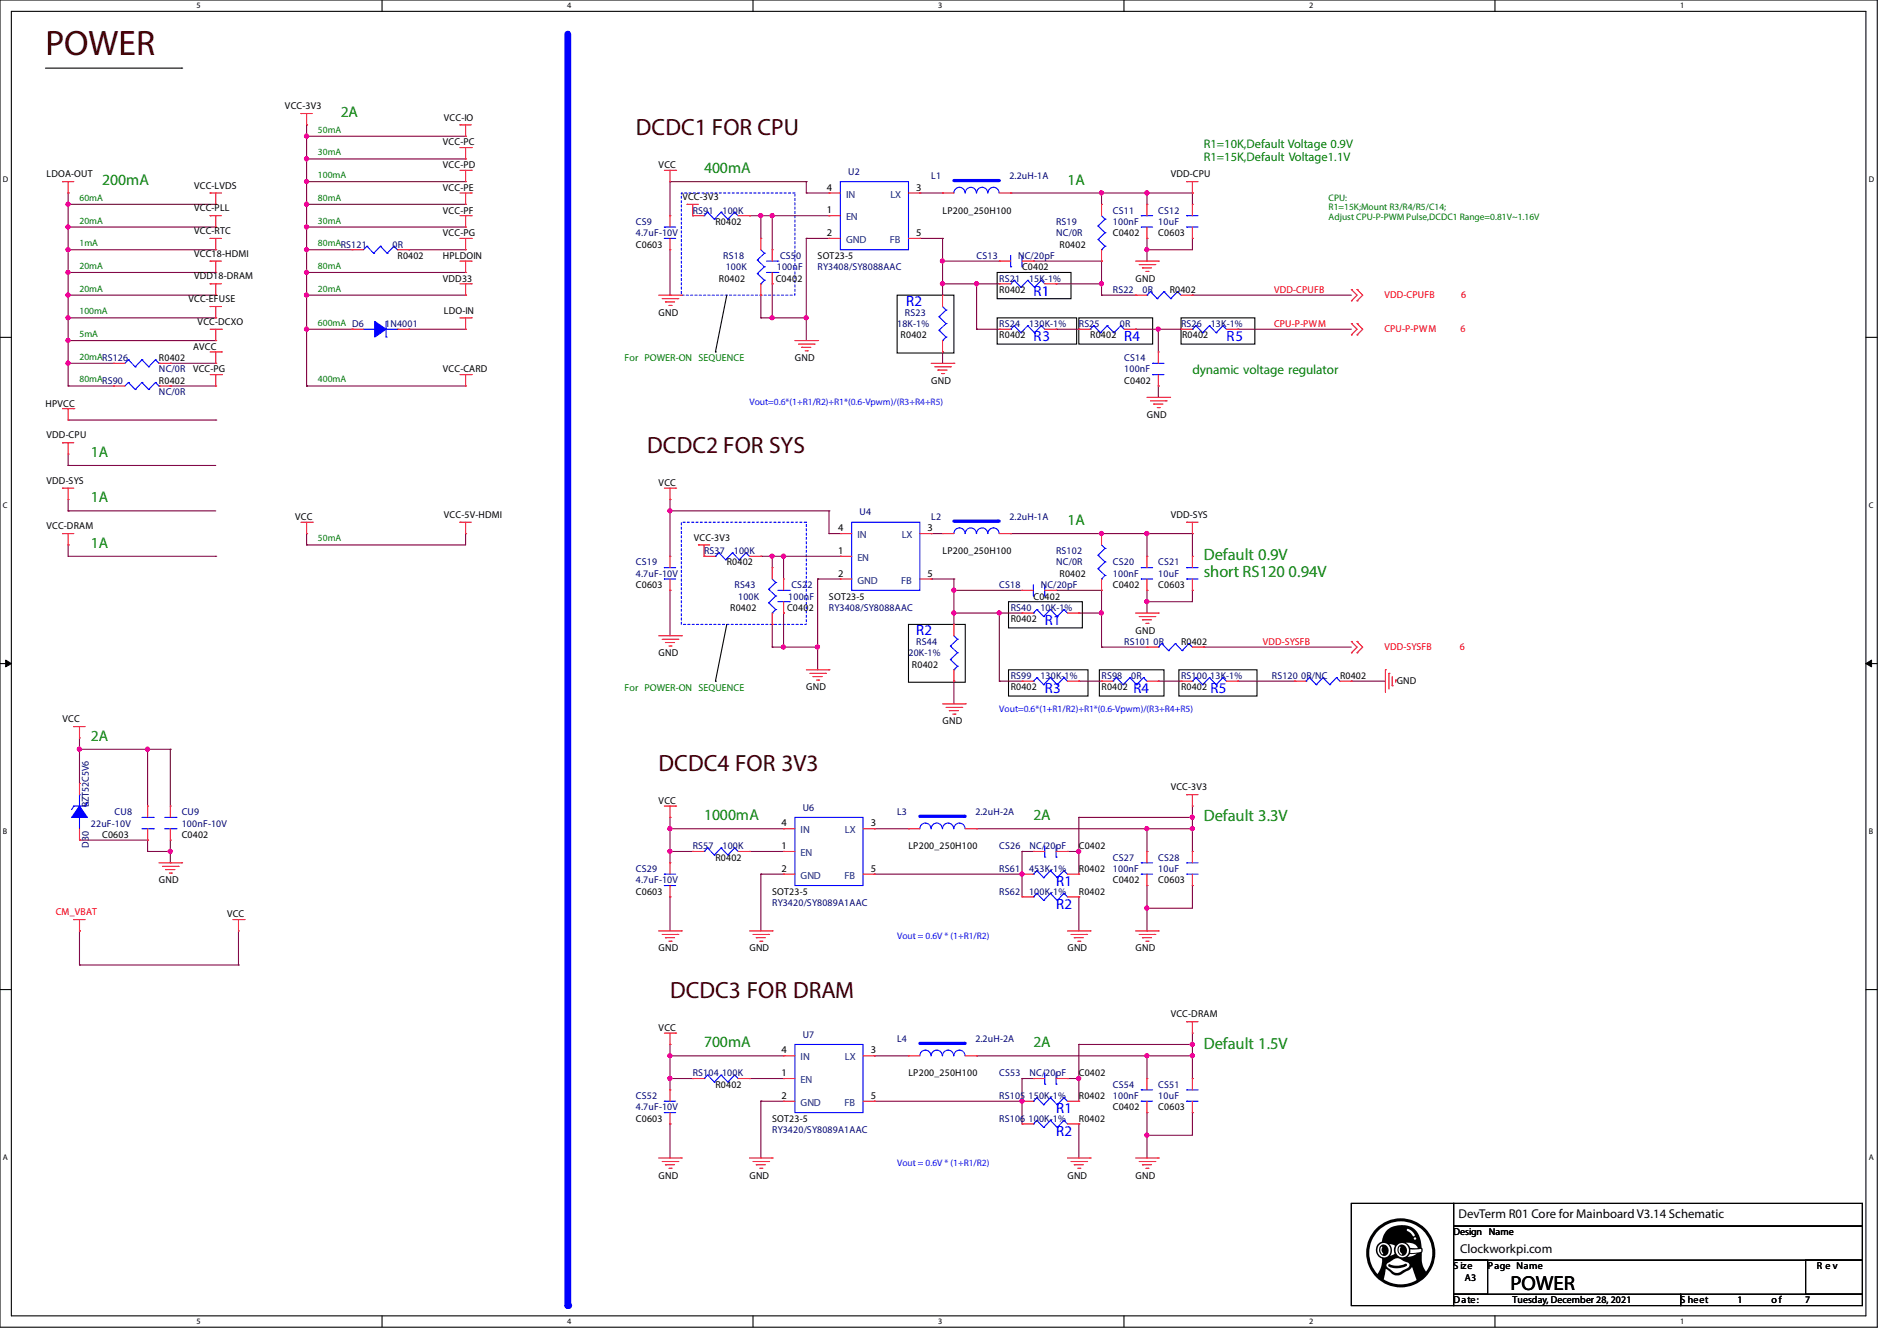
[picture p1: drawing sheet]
<svg xmlns="http://www.w3.org/2000/svg" width="297mm" height="210mm" viewBox="0 0 297 210" stroke-linecap="round" stroke-linejoin="round" font-family="sans-serif">
<defs><g id="words">
<text font-size="5.5" fill="#400000" x="7.1" y="8.7">POWER</text>
<g font-size="3.7" fill="#400000">
<text x="99.6" y="21.2">DCDC1 FOR CPU</text>
<text x="101.3" y="71">DCDC2 FOR SYS</text>
<text x="103.1" y="120.8">DCDC4 FOR 3V3</text>
<text x="104.9" y="156.3">DCDC3 FOR DRAM</text>
</g>
<text font-size="3.2" x="236.5" y="202.1">POWER</text>
<g font-size="2.6" fill="#008000">
<text x="188.5" y="87.8">Default 0.9V</text>
<text x="188.5" y="90.4">short RS120 0.94V</text>
<text x="188.5" y="128.7">Default 3.3V</text>
<text x="188.5" y="164.2">Default 1.5V</text>
</g>
<g font-size="2.5" fill="#008000">
<text x="16" y="28.9">200mA</text>
<text x="110.2" y="27.1">400mA</text>
<text x="110.2" y="128.5">1000mA</text>
<text x="110.2" y="164">700mA</text>
</g>
<g font-size="2.4" fill="#008000">
<text x="53.3" y="18.2">2A</text>
<text x="167.1" y="28.9">1A</text>
<text x="14.2" y="71.6">1A</text>
<text x="14.2" y="78.7">1A</text>
<text x="167.1" y="82.3">1A</text>
<text x="14.2" y="85.8">1A</text>
<text x="14.2" y="116">2A</text>
<text x="161.8" y="128.5">2A</text>
<text x="161.8" y="164">2A</text>
</g>
<g font-size="2.3" fill="#00f">
<text x="141.9" y="48">R2</text>
<text x="161.8" y="46.4">R1</text>
<text x="161.8" y="53.5">R3</text>
<text x="176" y="53.5">R4</text>
<text x="192" y="53.5">R5</text>
<text x="143.5" y="99.5">R2</text>
<text x="163.6" y="97.9">R1</text>
<text x="163.6" y="108.6">R3</text>
<text x="177.5" y="108.6">R4</text>
<text x="189.5" y="108.6">R5</text>
<text x="165.4" y="138.8">R1</text>
<text x="165.4" y="142.4">R2</text>
<text x="165.4" y="174.4">R1</text>
<text x="165.4" y="177.9">R2</text>
</g>
<text font-size="2.1" fill="#008000" x="186.7" y="58.5">dynamic voltage regulator</text>
<g font-size="2">
<text x="228.4" y="190.8">DevTerm R01 Core for Mainboard V3.14 Schematic</text>
<text x="228.6" y="196.2">Clockworkpi.com</text>
</g>
<g font-size="1.9" fill="#008000">
<text x="188.5" y="23.2">R1=10K,Default Voltage 0.9V</text>
<text x="188.5" y="25.2">R1=15K,Default Voltage1.1V</text>
</g>
<g font-size="1.6">
<text x="44.6" y="17.1">VCC-3V3</text>
<text x="69.3" y="22.8">VCC-PC</text>
<text x="69.5" y="18.9">VCC-IO</text>
<text x="7.3" y="27.8">LDOA-OUT</text>
<text x="30.4" y="29.5">VCC-LVDS</text>
<text x="69.3" y="26.3">VCC-PD</text>
<text x="69.3" y="29.9">VCC-PE</text>
<text x="103.1" y="26.3">VCC</text>
<text x="129.5" y="29.8">4</text>
<text x="143.5" y="29.8">3</text>
<text x="183.3" y="27.8">VDD-CPU</text>
<text x="30.4" y="33.1">VCC-PLL</text>
<text x="69.3" y="33.4">VCC-PF</text>
<text x="106.8" y="31.3">VCC-3V3</text>
<text x="112" y="35.2">R0402</text>
<text x="129.5" y="33.4">1</text>
<text x="147.6" y="33.4">LP200_250H100</text>
<text x="30.4" y="36.7">VCC-RTC</text>
<text x="30.4" y="40.2">VCC18-HDMI</text>
<text x="62.2" y="40.6">R0402</text>
<text x="69.3" y="37">VCC-PG</text>
<text x="69.3" y="40.6">HPLDOIN</text>
<text x="99.6" y="38.8">C0603</text>
<text x="128" y="40.6">SOT23-5</text>
<text x="129.5" y="37">2</text>
<text x="143.5" y="37">5</text>
<text x="165.9" y="38.8">R0402</text>
<text x="174.2" y="37">C0402</text>
<text x="181.4" y="37">C0603</text>
<text x="29.5" y="47.3">VCC-EFUSE</text>
<text x="30.4" y="43.8">VDD18-DRAM</text>
<text x="69.3" y="44.1">VDD33</text>
<text x="112.6" y="44.1">R0402</text>
<text x="121.5" y="44.1">C040</text>
<text x="124.8" y="44.1">2</text>
<text x="156.5" y="45.9">R0402</text>
<text x="160" y="42.3">C0402</text>
<text x="177.8" y="44.1">GND</text>
<text x="183.1" y="45.9">R0402</text>
<text x="30.9" y="50.9">VCC-DCXO</text>
<text x="69.5" y="49.1">LDO-IN</text>
<text x="103.1" y="49.4">GND</text>
<text x="141" y="53">R0402</text>
<text x="156.5" y="53">R0402</text>
<text x="170.7" y="53">R0402</text>
<text x="185.1" y="53">R0402</text>
<text x="24.9" y="56.6">R0402</text>
<text x="30.2" y="58.3">VCC-PG</text>
<text x="30.2" y="54.8">AVCC</text>
<text x="69.3" y="58.3">VCC-CARD</text>
<text x="124.5" y="56.6">GND</text>
<text x="7.1" y="63.7">HPVCC</text>
<text x="24.9" y="60.1">R0402</text>
<text x="145.8" y="60.1">GND</text>
<text x="176" y="60.1">C0402</text>
<text x="179.6" y="65.4">GND</text>
<text x="7.3" y="68.7">VDD-CPU</text>
<text x="7.3" y="75.8">VDD-SYS</text>
<text x="103.1" y="76.1">VCC</text>
<text x="7.3" y="82.9">VCC-DRAM</text>
<text x="46.2" y="81.4">VCC</text>
<text x="69.5" y="81.1">VCC-5V-HDMI</text>
<text x="131.2" y="83.2">4</text>
<text x="145.2" y="83.2">3</text>
<text x="183.3" y="81.1">VDD-SYS</text>
<text x="108.6" y="84.7">VCC-3V3</text>
<text x="113.8" y="88.6">R0402</text>
<text x="131.2" y="86.7">1</text>
<text x="147.6" y="86.8">LP200_250H100</text>
<text x="99.6" y="92.1">C0603</text>
<text x="114.3" y="95.7">R0402</text>
<text x="123.2" y="95.7">C040</text>
<text x="126.6" y="95.7">2</text>
<text x="129.8" y="93.9">SOT23-5</text>
<text x="131.2" y="90.3">2</text>
<text x="145.2" y="90.3">5</text>
<text x="161.8" y="93.9">C0402</text>
<text x="165.9" y="90.3">R0402</text>
<text x="174.2" y="92.1">C0402</text>
<text x="181.4" y="92.1">C0603</text>
<text x="158.2" y="97.4">R0402</text>
<text x="177.8" y="99.2">GND</text>
<text x="184.9" y="101">R0402</text>
<text x="103.1" y="102.8">GND</text>
<text x="142.8" y="104.6">R0402</text>
<text x="209.8" y="106.3">R0402</text>
<text x="218.7" y="107.1">GND</text>
<text x="9.8" y="113.1">VCC</text>
<text x="126.2" y="108.1">GND</text>
<text x="147.6" y="113.5">GND</text>
<text x="158.2" y="108.1">R0402</text>
<text x="172.5" y="108.1">R0402</text>
<text x="184.9" y="108.1">R0402</text>
<text x="103.1" y="125.9">VCC</text>
<text x="183.3" y="123.8">VCC-3V3</text>
<text x="16" y="131.2">C0603</text>
<text x="28.4" y="131.2">C0402</text>
<text x="122.3" y="129.4">4</text>
<text x="136.4" y="129.4">3</text>
<text x="112" y="134.8">R0402</text>
<text x="122.3" y="133">1</text>
<text x="122.3" y="136.5">2</text>
<text x="136.4" y="136.5">5</text>
<text x="142.2" y="133">LP200_250H100</text>
<text x="168.9" y="136.6">R0402</text>
<text x="168.9" y="133">C0402</text>
<text x="24.9" y="138.3">GND</text>
<text x="35.6" y="143.7">VCC</text>
<text x="99.6" y="140.1">C0603</text>
<text x="120.9" y="140.1">SOT23-5</text>
<text x="168.9" y="140.1">R0402</text>
<text x="174.2" y="138.3">C0402</text>
<text x="181.4" y="138.3">C0603</text>
<text x="103.1" y="149">GND</text>
<text x="117.3" y="149">GND</text>
<text x="167.1" y="149">GND</text>
<text x="177.8" y="149">GND</text>
<text x="103.1" y="161.5">VCC</text>
<text x="183.3" y="159.3">VCC-DRAM</text>
<text x="122.3" y="165">4</text>
<text x="136.4" y="165">3</text>
<text x="112" y="170.3">R0402</text>
<text x="122.3" y="168.5">1</text>
<text x="122.3" y="172.1">2</text>
<text x="136.4" y="172.1">5</text>
<text x="142.2" y="168.6">LP200_250H100</text>
<text x="168.9" y="168.6">C0402</text>
<text x="168.9" y="172.1">R0402</text>
<text x="174.2" y="173.9">C0402</text>
<text x="181.4" y="173.9">C0603</text>
<text x="99.6" y="175.7">C0603</text>
<text x="120.9" y="175.7">SOT23-5</text>
<text x="168.9" y="175.7">R0402</text>
<text x="103.1" y="184.6">GND</text>
<text x="117.3" y="184.6">GND</text>
<text x="167.1" y="184.6">GND</text>
<text x="177.8" y="184.6">GND</text>
<text x="227.6" y="193.5">Design Name</text>
<text x="227.6" y="198.8">S ize</text>
<text x="229.4" y="200.6">A3</text>
<text x="232.9" y="198.8">Page Name</text>
<text x="284.5" y="198.8">R e v</text>
<text x="227.6" y="204.1">Date:</text>
<text x="236.8" y="204.1">Tuesday, December 28, 2021</text>
<text x="263.1" y="204.1">S heet</text>
<text x="272" y="204.1">1</text>
<text x="277.4" y="204.1">o f</text>
<text x="282.6" y="204.1">7</text>
</g>
<g font-size="1.6" fill="#000080">
<text x="132.8" y="27.4">U2</text>
<text x="145.8" y="28.1">L1</text>
<text x="158" y="28.1">2.2uH-1A</text>
<text x="99.6" y="35.2">CS9</text>
<text x="108.5" y="33.4">RS91</text>
<text x="113.1" y="33.4">100K</text>
<text x="165.4" y="35.2">RS19</text>
<text x="174.2" y="33.4">CS11</text>
<text x="174.2" y="35.2">100nF</text>
<text x="181.4" y="33.4">CS12</text>
<text x="181.4" y="35.2">10uF</text>
<text x="61.5" y="38.8">0R</text>
<text x="99.6" y="37">4.7uF-10V</text>
<text x="113.2" y="40.6">RS18</text>
<text x="122.1" y="40.6">CS5</text>
<text x="124.7" y="40.6">0</text>
<text x="152.9" y="40.6">CS13</text>
<text x="159.4" y="40.6">NC/20pF</text>
<text x="165.4" y="37">NC/0R</text>
<text x="113.6" y="42.3">100K</text>
<text x="121.6" y="42.3">100nF</text>
<text x="128" y="42.3">RY3408/SY8088AAC</text>
<text x="156.5" y="44.1">RS21</text>
<text x="161.1" y="44.1">15K-1%</text>
<text x="174.2" y="45.9">RS22</text>
<text x="178.9" y="45.9">0R</text>
<text x="60.3" y="51.2">1N4001</text>
<text x="140.5" y="51.2">18K-1%</text>
<text x="141.7" y="49.4">RS23</text>
<text x="156.5" y="51.2">RS24</text>
<text x="161.1" y="51.2">130K-1%</text>
<text x="168.9" y="51.2">RS25</text>
<text x="175.3" y="51.2">0R</text>
<text x="184.9" y="51.2">RS26</text>
<text x="189.6" y="51.2">13K-1%</text>
<text x="24.9" y="58.3">NC/0R</text>
<text x="176" y="56.6">CS14</text>
<text x="176" y="58.3">100nF</text>
<text x="24.9" y="61.9">NC/0R</text>
<text x="134.6" y="80.7">U4</text>
<text x="145.8" y="81.4">L2</text>
<text x="158" y="81.4">2.2uH-1A</text>
<text x="99.6" y="88.6">CS19</text>
<text x="110.2" y="86.8">RS37</text>
<text x="114.9" y="86.8">100K</text>
<text x="165.4" y="86.8">RS102</text>
<text x="165.4" y="88.6">NC/0R</text>
<text x="174.2" y="88.6">CS20</text>
<text x="181.4" y="88.6">CS21</text>
<text x="99.6" y="90.3">4.7uF-10V</text>
<text x="115" y="92.1">RS43</text>
<text x="115.6" y="93.9">100K</text>
<text x="123.4" y="93.9">100nF</text>
<text x="123.9" y="92.1">CS2</text>
<text x="126.4" y="92.1">2</text>
<text x="129.8" y="95.7">RY3408/SY8088AAC</text>
<text x="156.5" y="92.1">CS18</text>
<text x="158.2" y="95.7">RS40</text>
<text x="162.9" y="95.7">10K-1%</text>
<text x="162.9" y="92.1">NC/20pF</text>
<text x="174.2" y="90.3">100nF</text>
<text x="181.4" y="90.3">10uF</text>
<text x="143.5" y="101">RS44</text>
<text x="176" y="101">RS101</text>
<text x="180.6" y="101">0R</text>
<text x="142.2" y="102.8">20K-1%</text>
<text x="158.2" y="106.3">RS99</text>
<text x="162.9" y="106.3">130K-1%</text>
<text x="172.5" y="106.3">RS98</text>
<text x="177.1" y="106.3">0R</text>
<text x="184.9" y="106.3">RS100</text>
<text x="189.5" y="106.3">13K-1%</text>
<text x="199.1" y="106.3">RS120</text>
<text x="203.7" y="106.3">0R/NC</text>
<text x="13.9" y="126.5" transform="rotate(-90 13.9 126.5)">BZT52C5V6</text>
<text x="14.2" y="129.5">22uF-10V</text>
<text x="17.9" y="127.7">CU8</text>
<text x="28.4" y="127.7">CU9</text>
<text x="28.4" y="129.5">100nF-10V</text>
<text x="125.7" y="127">U6</text>
<text x="140.5" y="127.7">L3</text>
<text x="152.7" y="127.7">2.2uH-2A</text>
<text x="13.9" y="132.8" transform="rotate(-90 13.9 132.8)">D30</text>
<text x="99.6" y="136.6">CS29</text>
<text x="108.5" y="133">RS57</text>
<text x="113.1" y="133">100K</text>
<text x="156.5" y="136.6">RS61</text>
<text x="156.5" y="133">CS26</text>
<text x="161.1" y="136.6">453K-1%</text>
<text x="161.2" y="133">NC/20pF</text>
<text x="174.2" y="134.8">CS27</text>
<text x="174.2" y="136.6">100nF</text>
<text x="181.4" y="134.8">CS28</text>
<text x="181.4" y="136.6">10uF</text>
<text x="99.6" y="138.3">4.7uF-10V</text>
<text x="120.9" y="141.9">RY3420/SY8089A1AAC</text>
<text x="156.5" y="140.1">RS62</text>
<text x="161.1" y="140.1">100K-1%</text>
<text x="125.7" y="162.5">U7</text>
<text x="140.5" y="163.2">L4</text>
<text x="152.7" y="163.2">2.2uH-2A</text>
<text x="99.6" y="172.1">CS52</text>
<text x="99.6" y="173.9">4.7uF-10V</text>
<text x="108.5" y="168.6">RS104</text>
<text x="113" y="168.6">100K</text>
<text x="156.5" y="168.6">CS53</text>
<text x="156.5" y="172.1">RS105</text>
<text x="161" y="172.1">150K-1%</text>
<text x="161.2" y="168.6">NC/20pF</text>
<text x="174.2" y="170.3">CS54</text>
<text x="174.2" y="172.1">100nF</text>
<text x="181.4" y="170.3">CS51</text>
<text x="181.4" y="172.1">10uF</text>
<text x="120.9" y="177.5">RY3420/SY8089A1AAC</text>
<text x="156.5" y="175.7">RS106</text>
<text x="161" y="175.7">100K-1%</text>
</g>
<g font-size="1.6" fill="#004080">
<text x="132.5" y="34.5">EN</text>
<text x="132.5" y="30.9">IN</text>
<text x="139.4" y="30.9">LX</text>
<text x="132.5" y="38.1">GND</text>
<text x="139.3" y="38.1">FB</text>
<text x="134.2" y="87.8">EN</text>
<text x="134.2" y="84.3">IN</text>
<text x="141.2" y="84.3">LX</text>
<text x="134.2" y="91.4">GND</text>
<text x="141.1" y="91.4">FB</text>
<text x="125.3" y="130.5">IN</text>
<text x="132.3" y="130.5">LX</text>
<text x="125.3" y="134.1">EN</text>
<text x="125.3" y="137.6">GND</text>
<text x="132.2" y="137.6">FB</text>
<text x="125.3" y="166.1">IN</text>
<text x="132.3" y="166.1">LX</text>
<text x="125.3" y="169.6">EN</text>
<text x="125.3" y="173.2">GND</text>
<text x="132.2" y="173.2">FB</text>
</g>
<g font-size="1.6" fill="#f00">
<text x="199.5" y="45.9">VDD-CPUFB</text>
<text x="216.7" y="46.6">VDD-CPUFB</text>
<text x="228.8" y="46.6">6</text>
<text x="199.5" y="51.2">CPU-P-PWM</text>
<text x="216.7" y="51.9">CPU-P-PWM</text>
<text x="228.7" y="51.9">6</text>
<text x="197.7" y="101">VDD-SYSFB</text>
<text x="216.7" y="101.7">VDD-SYSFB</text>
<text x="228.6" y="101.7">6</text>
<text x="8.7" y="143.3">CM_VBAT</text>
</g>
<g font-size="1.6" fill="#008000">
<text x="97.8" y="56.6">For POWER-ON SEQUENCE</text>
<text x="97.8" y="108.2">For POWER-ON SEQUENCE</text>
</g>
<g font-size="1.5" fill="#008000">
<text x="49.8" y="20.8">50mA</text>
<text x="49.8" y="24.3">30mA</text>
<text x="49.8" y="27.9">100mA</text>
<text x="12.4" y="31.5">60mA</text>
<text x="12.4" y="35">20mA</text>
<text x="49.8" y="31.5">80mA</text>
<text x="49.8" y="35">30mA</text>
<text x="208" y="31.5">CPU:</text>
<text x="208" y="32.9">R1=15K;Mount R3/R4/R5/C14;</text>
<text x="208" y="34.4">Adjust CPU-P-PWM Pulse,DCDC1 Range=0.81V~1.16V</text>
<text x="12.4" y="38.6">1mA</text>
<text x="49.8" y="38.6">80mARS121</text>
<text x="12.4" y="42.1">20mA</text>
<text x="12.4" y="45.7">20mA</text>
<text x="49.8" y="42.1">80mA</text>
<text x="49.8" y="45.7">20mA</text>
<text x="12.4" y="49.2">100mA</text>
<text x="12.4" y="52.8">5mA</text>
<text x="49.8" y="51">600mA D6</text>
<text x="12.4" y="59.9">80mARS90</text>
<text x="12.4" y="56.3">20mARS126</text>
<text x="49.8" y="59.9">400mA</text>
<text x="49.8" y="84.8">50mA</text>
</g>
<g font-size="1.5" fill="#00f">
<text x="117.3" y="63.5">Vout=0.6*(1+R1/R2)+R1*(0.6-Vpwm)/(R3+R4+R5)</text>
<text x="156.5" y="111.5">Vout=0.6*(1+R1/R2)+R1*(0.6-Vpwm)/(R3+R4+R5)</text>
<text x="140.5" y="147">Vout = 0.6V * (1+R1/R2)</text>
<text x="140.5" y="182.6">Vout = 0.6V * (1+R1/R2)</text>
</g>
<g font-size="1.3">
<text x="30.8" y="1.3">5</text>
<text x="88.8" y="1.3">4</text>
<text x="146.9" y="1.3">3</text>
<text x="205" y="1.3">2</text>
<text x="263.1" y="1.3">1</text>
<text x=".5" y="28.4">D</text>
<text x="292.6" y="28.4">D</text>
<text x=".5" y="79.5">C</text>
<text x="292.6" y="79.5">C</text>
<text x=".5" y="130.6">B</text>
<text x="292.6" y="130.6">B</text>
<text x=".5" y="181.7">A</text>
<text x="292.6" y="181.7">A</text>
<text x="30.8" y="207.4">5</text>
<text x="88.8" y="207.4">4</text>
<text x="146.9" y="207.4">3</text>
<text x="205" y="207.4">2</text>
<text x="263.1" y="207.4">1</text>
</g>
</g></defs>
<!-- layer: Layer 1 -->
<path d="M0 0h293.9v207.9h-293.9zM1.8 1.8h290.3v204.3h-290.3z" fill="none" stroke="#000" stroke-width=".17"/>
<g fill="#fff">
<path d="M30.8 .2h.7v1.4h-.7z"/>
<path d="M30.8 206.2h.7v1.4h-.7z"/>
</g>
<path d="M59.8 0v1.8M59.8 206.1v1.8" fill="none" stroke="#000" stroke-width=".17"/>
<g fill="#fff">
<path d="M88.8 .2h.7v1.4h-.7z"/>
<path d="M88.8 206.2h.7v1.4h-.7z"/>
</g>
<path d="M117.9 0v1.8M117.9 206.1v1.8" fill="none" stroke="#000" stroke-width=".17"/>
<g fill="#fff">
<path d="M146.9 .2h.7v1.4h-.7z"/>
<path d="M146.9 206.2h.7v1.4h-.7z"/>
</g>
<path d="M176 0v1.8M176 206.1v1.8" fill="none" stroke="#000" stroke-width=".17"/>
<g fill="#fff">
<path d="M205 .2h.7v1.4h-.7z"/>
<path d="M205 206.2h.7v1.4h-.7z"/>
</g>
<path d="M234.1 0v1.8M234.1 206.1v1.8" fill="none" stroke="#000" stroke-width=".17"/>
<g fill="#fff">
<path d="M263.1 .2h.6v1.4h-.6z"/>
<path d="M263.1 206.2h.6v1.4h-.6z"/>
<path d="M.5 27.3h.9v1.4h-.9z"/>
<path d="M292.6 27.3h.9v1.4h-.9z"/>
<path d="M.5 78.4h.9v1.4h-.9z"/>
<path d="M292.6 78.4h.9v1.4h-.9z"/>
</g>
<path d="M0 52.8h1.8M292.1 52.8h1.8" fill="none" stroke="#000" stroke-width=".17"/>
<g fill="#fff">
<path d="M.5 129.5h.8v1.4h-.8z"/>
<path d="M292.6 129.5h.8v1.4h-.8z"/>
</g>
<path d="M0 103.9h1.8M292.1 103.9h1.8" fill="none" stroke="#000" stroke-width=".17"/>
<path d="M.9 103.4l.9 .5-.9 .5zM292.1 103.9l.9-.5v1z" fill="#000"/>
<path d="M.9 103.4l.9 .5-.9 .5zM292.1 103.9l.9-.5v1z" fill="none" stroke="#000" stroke-width=".16"/>
<g fill="#fff">
<path d="M.5 180.5h.8v1.4h-.8z"/>
<path d="M292.6 180.5h.8v1.4h-.8z"/>
</g>
<g fill="none" stroke="#000" stroke-width=".17">
<path d="M7.1 10.7h21.3M28.4 10.7h.1M112 55.1h.1M113.8 46.2l-1.8 8.9M140.5 46.2h8.9v9.1h-8.9zM156.1 42.7h11.6v4.1h-11.6zM156.1 49.8h12.5v4.1h-12.5zM168.9 49.8h11.6v4.1h-11.6zM184.9 49.8h11.6v4.1h-11.6zM113.8 97.8l-1.8 8.9M142.2 97.8h8.9v9h-8.9zM157.9 94.2h11.6v4.1h-11.6z"/>
<path d="M112 106.7h.1M157.9 104.9h12.4v4.1h-12.4zM172.1 104.9h10.1v4.1h-10.1zM184.6 104.9h12.2v4.1h-12.2zM0 155h1.8M292.1 155h1.8"/>
</g>
<path d="M106.7 30.2h17.8v16h-17.8zM106.7 81.8h19.5v16h-19.5z" fill="none" stroke="#00f" stroke-width=".17" stroke-dasharray=".3 .3"/>
<path d="M88.9 5.3v199.2" fill="none" stroke="#00f" stroke-width="1.1"/>
<circle cx="88.9" cy="204.5" r=".53" fill="#00f"/>
<path d="M10.7 32h.1M10.7 35.6h.1M10.7 39.1h.1M10.7 32v10.7" fill="none" stroke="#800040" stroke-width=".17"/>
<circle cx="10.6" cy="39.1" r=".32" fill="#f0f"/>
<circle cx="10.6" cy="39.1" r=".32" fill="none" stroke="#f0f" stroke-width=".17"/>
<path d="M48 35.6h.1M48 35.6v3.5M10.7 42.7h.1M10.7 42.7v3.5M48 42.7h24.9M72.9 42.7h.1" fill="none" stroke="#800040" stroke-width=".17"/>
<circle cx="48" cy="42.7" r=".32" fill="#f0f"/>
<circle cx="48" cy="42.7" r=".32" fill="none" stroke="#f0f" stroke-width=".17"/>
<path d="M55.1 51.6h-7.1v8.9M55.1 51.6h.1M64 51.6h.1M64 51.6h8.9M48 60.5h.1" fill="none" stroke="#800040" stroke-width=".17"/>
<circle cx="48" cy="51.5" r=".32" fill="#f0f"/>
<circle cx="48" cy="51.5" r=".32" fill="none" stroke="#f0f" stroke-width=".17"/>
<path d="M48 21.3h.1M48 21.3h24.9" fill="none" stroke="#800040" stroke-width=".17"/>
<circle cx="48" cy="21.3" r=".32" fill="#f0f"/>
<circle cx="48" cy="21.3" r=".32" fill="none" stroke="#f0f" stroke-width=".17"/>
<path d="M48 19.6h.1M48 19.6v8.8M48 21.3h.1M48 28.4h.1M48 24.9h.1M48 28.4h24.9M48 24.9h24.9M48 42.7h.1M48 42.7v3.5M48 60.5h.1M48 60.5h24.9" fill="none" stroke="#800040" stroke-width=".17"/>
<circle cx="48" cy="28.4" r=".32" fill="#f0f"/>
<circle cx="48" cy="28.4" r=".32" fill="none" stroke="#f0f" stroke-width=".17"/>
<circle cx="48" cy="24.9" r=".32" fill="#f0f"/>
<circle cx="48" cy="24.9" r=".32" fill="none" stroke="#f0f" stroke-width=".17"/>
<path d="M48 28.4h.1M48 32h.1M48 28.4v3.6M48 32h24.9" fill="none" stroke="#800040" stroke-width=".17"/>
<circle cx="48" cy="32" r=".32" fill="#f0f"/>
<circle cx="48" cy="32" r=".32" fill="none" stroke="#f0f" stroke-width=".17"/>
<path d="M48 32h.1M48 35.6h.1M48 32v3.6M48 35.6h24.9" fill="none" stroke="#800040" stroke-width=".17"/>
<circle cx="48" cy="35.5" r=".32" fill="#f0f"/>
<circle cx="48" cy="35.5" r=".32" fill="none" stroke="#f0f" stroke-width=".17"/>
<path d="M128 90.7h.1M128 90.7v10.6" fill="none" stroke="#800040" stroke-width=".17"/>
<circle cx="128" cy="101.3" r=".32" fill="#f0f"/>
<circle cx="128" cy="101.3" r=".32" fill="none" stroke="#f0f" stroke-width=".17"/>
<path d="M104.9 78.2h.1M104.9 78.2v1.8M104.9 80h.1M104.9 80h24.9M128 90.7h.1M128 90.7h3.6" fill="none" stroke="#800040" stroke-width=".17"/>
<circle cx="104.9" cy="80" r=".32" fill="#f0f"/>
<circle cx="104.9" cy="80" r=".32" fill="none" stroke="#f0f" stroke-width=".17"/>
<path d="M104.9 92.5h.1M104.9 92.5v7.1M145.8 90.7h3.6M145.8 83.6h.1M145.8 90.7h.1M145.8 83.6h1.8M158.2 83.6h.1M158.2 83.6h14.3" fill="none" stroke="#800040" stroke-width=".17"/>
<circle cx="172.4" cy="83.5" r=".32" fill="#f0f"/>
<circle cx="172.4" cy="83.5" r=".32" fill="none" stroke="#f0f" stroke-width=".17"/>
<path d="M165.4 92.5h.1M165.4 92.5h7.1M172.5 92.5h.1M172.5 92.5v3.5" fill="none" stroke="#800040" stroke-width=".17"/>
<circle cx="172.4" cy="96" r=".32" fill="#f0f"/>
<circle cx="172.4" cy="96" r=".32" fill="none" stroke="#f0f" stroke-width=".17"/>
<path d="M147.6 37.3h.1M147.6 37.3v3.6M147.6 44.5h5.3v7.1M147.6 44.5h.1M152.9 51.6h.1" fill="none" stroke="#800040" stroke-width=".17"/>
<circle cx="152.9" cy="44.4" r=".32" fill="#f0f"/>
<circle cx="152.9" cy="44.4" r=".32" fill="none" stroke="#f0f" stroke-width=".17"/>
<circle cx="147.6" cy="44.4" r=".32" fill="#f0f"/>
<circle cx="147.6" cy="44.4" r=".32" fill="none" stroke="#f0f" stroke-width=".17"/>
<path d="M126.2 37.3h.1M126.2 37.3v12.5M126.2 37.3h3.6M152.9 51.6h.1M152.9 44.5h.1M152.9 51.6h3.6M152.9 44.5h3.6" fill="none" stroke="#800040" stroke-width=".17"/>
<circle cx="126.2" cy="49.8" r=".32" fill="#f0f"/>
<circle cx="126.2" cy="49.8" r=".32" fill="none" stroke="#f0f" stroke-width=".17"/>
<g fill="none" stroke="#800040" stroke-width=".17">
<path d="M104.9 28.4h21.3M104.9 28.4h.1M104.9 39.1v7.1M144 37.3h3.6M144 30.2h3.6M144 37.3h.1M144 30.2h.1M104.9 46.2h.1M147.6 40.9h8.9M147.6 55.1h.1M147.6 40.9h.1M147.6 55.1v1.8"/>
<path d="M161.8 40.9h.1M161.8 40.9h10.7M172.5 40.9h.1M172.5 40.9v3.6"/>
</g>
<circle cx="147.6" cy="40.9" r=".32" fill="#f0f"/>
<circle cx="147.6" cy="40.9" r=".32" fill="none" stroke="#f0f" stroke-width=".17"/>
<path d="M179.6 39.1h.1M179.6 39.1v1.8M179.6 39.1h7.1" fill="none" stroke="#800040" stroke-width=".17"/>
<circle cx="179.6" cy="39.1" r=".32" fill="#f0f"/>
<circle cx="179.6" cy="39.1" r=".32" fill="none" stroke="#f0f" stroke-width=".17"/>
<path d="M179.6 37.3h.1M179.6 30.2h.1M179.6 37.3v1.8M179.6 30.2h7.1M186.7 37.3h.1M186.7 30.2h.1M186.7 30.2v1.8M186.7 37.3v1.8" fill="none" stroke="#800040" stroke-width=".17"/>
<circle cx="179.6" cy="30.2" r=".32" fill="#f0f"/>
<circle cx="179.6" cy="30.2" r=".32" fill="none" stroke="#f0f" stroke-width=".17"/>
<path d="M158.2 30.2h.1M158.2 30.2h14.3M147.6 40.9h.1M147.6 40.9v3.6" fill="none" stroke="#800040" stroke-width=".17"/>
<circle cx="172.4" cy="30.2" r=".32" fill="#f0f"/>
<circle cx="172.4" cy="30.2" r=".32" fill="none" stroke="#f0f" stroke-width=".17"/>
<g fill="none" stroke="#800040" stroke-width=".17">
<path d="M104.9 28.4h.1M104.9 28.4v5.4M179.6 30.2h.1M179.6 30.2v1.8M147.6 44.5h.1M147.6 44.5v1.7M165.4 51.6h.1M165.4 51.6h3.5M172.5 44.5h.1M172.5 46.2h.1M172.5 44.5v1.7M172.5 46.2h5.3"/>
<path d="M177.8 51.6h.1M177.8 51.6h7.1M181.4 51.6h.1M181.4 51.6v3.5M186.7 46.2h24.9M186.7 46.2h.1M181.4 60.5h.1M181.4 60.5v1.7"/>
</g>
<circle cx="181.3" cy="51.5" r=".32" fill="#f0f"/>
<circle cx="181.3" cy="51.5" r=".32" fill="none" stroke="#f0f" stroke-width=".17"/>
<path d="M165.4 44.5h.1M165.4 44.5h7.1M193.8 51.6h.1M193.8 51.6h17.8" fill="none" stroke="#800040" stroke-width=".17"/>
<circle cx="172.4" cy="44.4" r=".32" fill="#f0f"/>
<circle cx="172.4" cy="44.4" r=".32" fill="none" stroke="#f0f" stroke-width=".17"/>
<path d="M179.6 83.6h.1M179.6 83.6v3.5M179.6 83.6h7.1M186.7 83.6h.1M186.7 83.6v3.5" fill="none" stroke="#800040" stroke-width=".17"/>
<circle cx="179.6" cy="83.5" r=".32" fill="#f0f"/>
<circle cx="179.6" cy="83.5" r=".32" fill="none" stroke="#f0f" stroke-width=".17"/>
<path d="M179.6 92.5h.1M179.6 94.2h.1M179.6 92.5v1.7M186.7 92.5h.1M186.7 92.5v1.7h-7.1" fill="none" stroke="#800040" stroke-width=".17"/>
<circle cx="179.6" cy="94.2" r=".32" fill="#f0f"/>
<circle cx="179.6" cy="94.2" r=".32" fill="none" stroke="#f0f" stroke-width=".17"/>
<path d="M119.1 87.1h1.8M119.1 87.1h.1M120.9 87.1h.1M120.9 87.1v1.8M129.8 80h.1M129.8 83.6h.1M129.8 80v3.6M129.8 83.6h1.8M179.6 94.2h.1M179.6 94.2v1.8M122.7 101.3h.1M122.7 101.3h5.3" fill="none" stroke="#800040" stroke-width=".17"/>
<circle cx="122.7" cy="101.3" r=".32" fill="#f0f"/>
<circle cx="122.7" cy="101.3" r=".32" fill="none" stroke="#f0f" stroke-width=".17"/>
<path d="M120.9 97.8h.1M120.9 87.1h.1M120.9 97.8v3.5M120.9 87.1h1.8M122.7 96h.1M122.7 87.1h.1M122.7 87.1v3.6M122.7 96v5.3h-1.8M120.9 101.3h.1" fill="none" stroke="#800040" stroke-width=".17"/>
<circle cx="120.9" cy="87.1" r=".32" fill="#f0f"/>
<circle cx="120.9" cy="87.1" r=".32" fill="none" stroke="#f0f" stroke-width=".17"/>
<path d="M122.7 87.1h.1M122.7 87.1h8.9" fill="none" stroke="#800040" stroke-width=".17"/>
<circle cx="122.7" cy="87.1" r=".32" fill="#f0f"/>
<circle cx="122.7" cy="87.1" r=".32" fill="none" stroke="#f0f" stroke-width=".17"/>
<g fill="none" stroke="#800040" stroke-width=".17">
<path d="M104.9 80h.1M104.9 80v7.1M128 101.3h.1M128 101.3v3.6M119.1 136.9h3.6M119.1 136.9h.1M119.1 136.9v8.9M136.9 136.9h23.1M136.9 136.9h.1M152.9 129.8h26.7M160 136.9h.1M160 136.9v3.6"/>
<path d="M167.1 133.3h.1M167.1 133.3h1.8M168.9 133.3h.1M168.9 133.3v3.6M179.6 129.8h.1M186.7 128h.1M186.7 126.2v1.8M168.9 140.5h.1M168.9 140.5v5.3"/>
</g>
<circle cx="160" cy="136.9" r=".32" fill="#f0f"/>
<circle cx="160" cy="136.9" r=".32" fill="none" stroke="#f0f" stroke-width=".17"/>
<path d="M104.9 129.8h.1M104.9 129.8v3.5M136.9 129.8h.1M136.9 129.8h5.3M104.9 140.5h.1M104.9 140.5v5.3" fill="none" stroke="#800040" stroke-width=".17"/>
<circle cx="104.9" cy="133.3" r=".32" fill="#f0f"/>
<circle cx="104.9" cy="133.3" r=".32" fill="none" stroke="#f0f" stroke-width=".17"/>
<circle cx="104.9" cy="129.8" r=".32" fill="#f0f"/>
<circle cx="104.9" cy="129.8" r=".32" fill="none" stroke="#f0f" stroke-width=".17"/>
<path d="M104.9 129.8h17.8M104.9 128h.1M104.9 129.8h.1M104.9 128v1.8M160 133.3h1.8M160 133.3h.1M160 133.3v3.6M179.6 145.8h.1M179.6 142.2h.1M179.6 142.2v3.6M179.6 142.2h7.1" fill="none" stroke="#800040" stroke-width=".17"/>
<circle cx="179.6" cy="142.2" r=".32" fill="#f0f"/>
<circle cx="179.6" cy="142.2" r=".32" fill="none" stroke="#f0f" stroke-width=".17"/>
<path d="M179.6 138.7h.1M179.6 129.8h.1M179.6 138.7v3.5M179.6 129.8h7.1M186.7 138.7h.1M186.7 138.7v3.5" fill="none" stroke="#800040" stroke-width=".17"/>
<circle cx="179.6" cy="129.8" r=".32" fill="#f0f"/>
<circle cx="179.6" cy="129.8" r=".32" fill="none" stroke="#f0f" stroke-width=".17"/>
<g fill="none" stroke="#800040" stroke-width=".17">
<path d="M117.3 33.8h.1M117.3 33.8h12.5M119.1 33.8h.1M119.1 33.8v3.5M120.9 33.8h.1M120.9 33.8v5.3M126.2 28.4h.1M126.2 30.2h.1M126.2 28.4v1.8M126.2 30.2h3.6M104.9 133.3h.1M104.9 133.3v1.8"/>
<path d="M104.9 133.3h3.6M117.3 133.3h5.4M117.3 133.3h.1"/>
</g>
<circle cx="120.9" cy="33.8" r=".32" fill="#f0f"/>
<circle cx="120.9" cy="33.8" r=".32" fill="none" stroke="#f0f" stroke-width=".17"/>
<circle cx="119.1" cy="33.8" r=".32" fill="#f0f"/>
<circle cx="119.1" cy="33.8" r=".32" fill="none" stroke="#f0f" stroke-width=".17"/>
<path d="M119.1 49.8h7.1M119.1 46.2h.1M119.1 49.8h.1M119.1 46.2v3.6M120.9 44.5h.1M120.9 49.8h.1M120.9 44.4v5.4M126.2 49.8h.1M126.2 49.8v3.5" fill="none" stroke="#800040" stroke-width=".17"/>
<circle cx="120.9" cy="49.8" r=".32" fill="#f0f"/>
<circle cx="120.9" cy="49.8" r=".32" fill="none" stroke="#f0f" stroke-width=".17"/>
<path d="M149.4 90.7h.1M149.4 90.7v1.8M156.5 96h.1M156.5 96v10.7M149.4 106.7h.1M149.4 106.7v3.5M156.5 106.7h.1M156.5 106.7h3.5M168.9 106.7h.1M168.9 106.7h3.6M181.4 106.7h.1M181.4 106.7h3.5" fill="none" stroke="#800040" stroke-width=".17"/>
<circle cx="156.4" cy="96" r=".32" fill="#f0f"/>
<circle cx="156.4" cy="96" r=".32" fill="none" stroke="#f0f" stroke-width=".17"/>
<g fill="none" stroke="#800040" stroke-width=".17">
<path d="M172.5 30.2h.1M172.5 30.2v1.8M172.5 30.2h7.1M149.4 96h.1M149.4 92.5h.1M149.4 92.5v5.3M149.4 96h10.6M149.4 92.5h10.6M156.5 96h.1M172.5 96h.1M172.5 96v5.3M172.5 101.3h.1"/>
<path d="M172.5 101.3h7.1M188.5 101.3h23.1M188.5 101.3h.1M193.8 106.7h.1M193.8 106.7h8.9"/>
</g>
<circle cx="149.3" cy="96" r=".32" fill="#f0f"/>
<circle cx="149.3" cy="96" r=".32" fill="none" stroke="#f0f" stroke-width=".17"/>
<circle cx="149.3" cy="92.4" r=".32" fill="#f0f"/>
<circle cx="149.3" cy="92.4" r=".32" fill="none" stroke="#f0f" stroke-width=".17"/>
<g fill="none" stroke="#800040" stroke-width=".17">
<path d="M168.9 96h.1M168.9 96h3.6M172.5 83.6h.1M172.5 83.6h7.1M119.1 172.5h3.6M119.1 172.5h.1M119.1 172.5v8.9M168.9 176h.1M168.9 168.9h.1M168.9 168.9v3.6M168.9 176v5.4M186.7 163.6h.1"/>
<path d="M186.7 161.8v1.8"/>
</g>
<circle cx="168.9" cy="168.9" r=".32" fill="#f0f"/>
<circle cx="168.9" cy="168.9" r=".32" fill="none" stroke="#f0f" stroke-width=".17"/>
<path d="M136.9 172.5h23.1M136.9 172.5h.1M152.9 165.4h26.7M152.9 165.4h.1M160 172.5h.1M160 172.5v3.5M167.1 168.9h.1M167.1 168.9h1.8" fill="none" stroke="#800040" stroke-width=".17"/>
<circle cx="160" cy="172.4" r=".32" fill="#f0f"/>
<circle cx="160" cy="172.4" r=".32" fill="none" stroke="#f0f" stroke-width=".17"/>
<path d="M104.9 165.4h17.8M104.9 176h.1M104.9 165.4h.1M104.9 163.6h.1M104.9 163.6v5.3M104.9 176v5.4M136.9 165.4h.1M136.9 165.4h5.3" fill="none" stroke="#800040" stroke-width=".17"/>
<circle cx="104.9" cy="165.3" r=".32" fill="#f0f"/>
<circle cx="104.9" cy="165.3" r=".32" fill="none" stroke="#f0f" stroke-width=".17"/>
<path d="M160 168.9h1.8M160 168.9h.1M160 168.9v3.6M179.6 177.8h.1M179.6 177.8v3.6M179.6 177.8h7.1" fill="none" stroke="#800040" stroke-width=".17"/>
<circle cx="179.6" cy="177.8" r=".32" fill="#f0f"/>
<circle cx="179.6" cy="177.8" r=".32" fill="none" stroke="#f0f" stroke-width=".17"/>
<path d="M179.6 174.2h.1M179.6 165.4h.1M179.6 174.2v3.6M179.6 165.4h7.1M186.7 174.2h.1M186.7 174.2v3.6" fill="none" stroke="#800040" stroke-width=".17"/>
<circle cx="186.7" cy="165.3" r=".32" fill="#f0f"/>
<circle cx="186.7" cy="165.3" r=".32" fill="none" stroke="#f0f" stroke-width=".17"/>
<circle cx="179.6" cy="165.3" r=".32" fill="#f0f"/>
<circle cx="179.6" cy="165.3" r=".32" fill="none" stroke="#f0f" stroke-width=".17"/>
<path d="M104.9 168.9h.1M104.9 168.9v1.8M104.9 168.9h3.6M117.3 168.9h5.4M117.3 168.9h.1M179.6 165.4h.1M179.6 165.4v3.5" fill="none" stroke="#800040" stroke-width=".17"/>
<circle cx="104.9" cy="168.9" r=".32" fill="#f0f"/>
<circle cx="104.9" cy="168.9" r=".32" fill="none" stroke="#f0f" stroke-width=".17"/>
<path d="M168.9 163.6h.1M168.9 163.6h17.8" fill="none" stroke="#800040" stroke-width=".17"/>
<circle cx="186.7" cy="163.6" r=".32" fill="#f0f"/>
<circle cx="186.7" cy="163.6" r=".32" fill="none" stroke="#f0f" stroke-width=".17"/>
<path d="M10.7 46.2h23.1M10.7 46.2h.1M168.9 163.6h.1M168.9 163.6v5.3" fill="none" stroke="#800040" stroke-width=".17"/>
<circle cx="10.6" cy="46.2" r=".32" fill="#f0f"/>
<circle cx="10.6" cy="46.2" r=".32" fill="none" stroke="#f0f" stroke-width=".17"/>
<path d="M10.7 46.2h.1M10.7 46.2v3.6M48 46.2h24.9M72.9 46.2h.1M10.7 85.3h.1M10.7 85.3v1.8h23.1M33.8 87.1h.1" fill="none" stroke="#800040" stroke-width=".17"/>
<circle cx="48" cy="46.2" r=".32" fill="#f0f"/>
<circle cx="48" cy="46.2" r=".32" fill="none" stroke="#f0f" stroke-width=".17"/>
<path d="M48 46.2h.1M48 46.2v5.4M211.6 106.7h.1M211.6 106.7h5.3M23.1 133.3h.1M23.1 133.3h3.6M26.7 135.1h.1M26.7 133.3h.1M26.7 131.6v3.5" fill="none" stroke="#800040" stroke-width=".17"/>
<circle cx="26.6" cy="133.3" r=".32" fill="#f0f"/>
<circle cx="26.6" cy="133.3" r=".32" fill="none" stroke="#f0f" stroke-width=".17"/>
<path d="M12.4 117.3h.1M12.4 115.6v1.7M12.4 117.3h10.7M23.1 117.3h.1M23.1 117.3v8.9M26.7 117.3h.1M26.7 117.3v8.9" fill="none" stroke="#800040" stroke-width=".17"/>
<circle cx="23.1" cy="117.3" r=".32" fill="#f0f"/>
<circle cx="23.1" cy="117.3" r=".32" fill="none" stroke="#f0f" stroke-width=".17"/>
<path d="M12.4 117.3h.1M12.4 117.3v5.4M23.1 117.3h.1M23.1 117.3h3.6M12.4 131.6h.1M12.4 131.6h10.7" fill="none" stroke="#800040" stroke-width=".17"/>
<circle cx="12.4" cy="117.3" r=".32" fill="#f0f"/>
<circle cx="12.4" cy="117.3" r=".32" fill="none" stroke="#f0f" stroke-width=".17"/>
<path d="M48 39.1h.1M48 39.1v3.6M48 39.1h7.1" fill="none" stroke="#800040" stroke-width=".17"/>
<circle cx="48" cy="39.1" r=".32" fill="#f0f"/>
<circle cx="48" cy="39.1" r=".32" fill="none" stroke="#f0f" stroke-width=".17"/>
<path d="M64 39.1h.1M64 39.1h8.9M10.7 42.7h23.1M10.7 42.7h.1" fill="none" stroke="#800040" stroke-width=".17"/>
<circle cx="10.6" cy="42.7" r=".32" fill="#f0f"/>
<circle cx="10.6" cy="42.7" r=".32" fill="none" stroke="#f0f" stroke-width=".17"/>
<path d="M10.7 39.1h23.1M10.7 35.6h23.1M10.7 39.1h.1M10.7 35.6h.1" fill="none" stroke="#800040" stroke-width=".17"/>
<circle cx="10.6" cy="35.5" r=".32" fill="#f0f"/>
<circle cx="10.6" cy="35.5" r=".32" fill="none" stroke="#f0f" stroke-width=".17"/>
<path d="M10.7 32h23.1M10.7 32h.1" fill="none" stroke="#800040" stroke-width=".17"/>
<circle cx="10.6" cy="32" r=".32" fill="#f0f"/>
<circle cx="10.6" cy="32" r=".32" fill="none" stroke="#f0f" stroke-width=".17"/>
<g fill="none" stroke="#800040" stroke-width=".17">
<path d="M10.7 30.2h.1M10.7 30.2v1.8M10.7 49.8h23.1M10.7 49.8h.1M10.7 72.9h23.1M10.7 72.9h.1M10.7 71.1v1.8M10.7 78.2v1.8M10.7 80h23.1M10.7 80h.1M48 83.6h.1M48 85.3h.1"/>
<path d="M48 83.6v1.7M72.9 83.6h.1M72.9 83.6v1.7h-24.9"/>
</g>
<circle cx="10.6" cy="49.8" r=".32" fill="#f0f"/>
<circle cx="10.6" cy="49.8" r=".32" fill="none" stroke="#f0f" stroke-width=".17"/>
<path d="M10.7 53.3h23.1M10.7 53.3h.1M10.7 49.8h.1M10.7 49.8v7.1M10.7 60.5h7.1M10.7 60.5h.1M26.7 60.5h7.1M26.7 60.5h.1" fill="none" stroke="#800040" stroke-width=".17"/>
<circle cx="10.6" cy="56.9" r=".32" fill="#f0f"/>
<circle cx="10.6" cy="56.9" r=".32" fill="none" stroke="#f0f" stroke-width=".17"/>
<circle cx="10.6" cy="53.3" r=".32" fill="#f0f"/>
<circle cx="10.6" cy="53.3" r=".32" fill="none" stroke="#f0f" stroke-width=".17"/>
<g fill="none" stroke="#800040" stroke-width=".17">
<path d="M10.7 56.9h7.1M10.7 56.9h.1M10.7 56.9v3.6M26.7 56.9h7.1M26.7 56.9h.1M10.7 65.8h23.1M33.8 65.8h.1M179.6 133.3h.1M179.6 129.8v3.5M186.7 133.3h.1M186.7 129.8v3.5M12.4 151.1h24.9"/>
<path d="M12.4 151.1h.1M12.4 145.8h.1M12.4 145.8v5.3M37.3 151.1h.1M37.3 145.8v5.3"/>
</g>
<circle cx="186.7" cy="129.8" r=".32" fill="#f0f"/>
<circle cx="186.7" cy="129.8" r=".32" fill="none" stroke="#f0f" stroke-width=".17"/>
<path d="M168.9 128h.1M168.9 128v5.3" fill="none" stroke="#800040" stroke-width=".17"/>
<circle cx="168.9" cy="133.3" r=".32" fill="#f0f"/>
<circle cx="168.9" cy="133.3" r=".32" fill="none" stroke="#f0f" stroke-width=".17"/>
<path d="M168.9 128h17.8M186.7 128h.1" fill="none" stroke="#800040" stroke-width=".17"/>
<circle cx="186.7" cy="128" r=".32" fill="#f0f"/>
<circle cx="186.7" cy="128" r=".32" fill="none" stroke="#f0f" stroke-width=".17"/>
<path d="M23.1 131.6h.1M23.1 131.6v1.7M186.7 129.8h.1M186.7 128v1.8M186.7 168.9h.1M186.7 165.4h.1M186.7 163.6v5.3" fill="none" stroke="#800040" stroke-width=".17"/>
<g fill="none" stroke="#f00" stroke-width=".17">
<path d="M47.1 17.8h1.8M47.1 17.8h.1M48 19.6h.1M48 17.8v1.8M72 19.6h.1M72 19.6h1.8M72.9 19.6v1.7M9.8 28.4h1.8M9.8 28.4h.1M10.7 30.2h.1M10.7 28.4v1.8M32.9 30.2h1.8"/>
<path d="M32.9 33.8h1.8M32.9 37.3h1.8M32.9 30.2h.1M32.9 33.8h.1M32.9 37.3h.1M33.8 32h.1M33.8 35.6h.1M33.8 39.1h.1M33.8 30.2v1.8M33.8 33.8v1.8M33.8 37.3v1.8M72 30.2h1.8"/>
<path d="M72 33.8h1.8M72 37.3h1.8M72 23.1h1.8M72 26.7h1.8M72.9 21.3h.1M72.9 24.9h.1M72.9 28.4h.1M72.9 39.1h.1M72.9 32h.1M72.9 35.6h.1M72.9 23.1v1.8M72.9 26.7v1.7"/>
<path d="M72.9 30.2v1.8M72.9 33.8v1.8M72.9 37.3v1.8M73.8 23.1h.1M73.8 26.7h.1M73.8 37.3h.1M73.8 30.2h.1M73.8 33.8h.1M104 26.7h1.8M104.9 28.4h.1M104.9 26.7v1.7M105.8 26.7h.1"/>
<path d="M107.6 32h.1M107.6 32h1.7M108.5 33.8h.1M108.5 32v1.8M185.8 28.4h.1M185.8 28.4h1.8M186.7 30.2h.1M186.7 28.4v1.8M32.9 40.9h1.8M32.9 44.5h1.8M32.9 48h1.8M32.9 40.9h.1"/>
<path d="M32.9 44.5h.1M32.9 48h.1M32.9 58.7h1.8M32.9 51.6h1.8M32.9 55.1h1.8M33.8 42.7h.1M33.8 46.2h.1M33.8 49.8h.1M33.8 53.3h.1M33.8 56.9h.1M33.8 40.9v1.8M33.8 44.5v1.7"/>
<path d="M33.8 48v1.8M33.8 51.6v1.7M33.8 55.1v1.8M33.8 58.7v1.8M34.7 51.6h.1M34.7 58.7h.1M34.7 55.1h.1M72 40.9h1.8M72 58.7h1.8M72 44.5h1.8M72 49.8h1.8M72.9 42.7h.1"/>
<path d="M72.9 46.2h.1M72.9 51.6h.1M72.9 40.9v1.8M72.9 44.5v1.7M72.9 49.8v1.8M72.9 58.7v1.8M73.8 58.7h.1M73.8 40.9h.1M73.8 44.5h.1M73.8 49.8h.1M103.1 46.2h3.6M103.7 46.8h2.4"/>
<path d="M104.2 47.3h.1M104.2 47.3h1.4M104.7 47.8h.4M105.1 47.8h.1M106.1 46.8h.1M106.7 46.2h.1M124.5 53.3h3.5M125 53.9h2.5M125.5 54.4h.1M125.5 54.4h1.5M126.1 54.9h.3M126.4 54.9h.1"/>
<path d="M127.5 53.9h.1M128 53.3h.1M145.8 56.9h3.6M146.3 57.4h2.5M146.9 58h.1M146.9 58h1.4M147.4 58.5h.3M147.7 58.5h.1M148.8 57.4h.1M149.4 56.9h.1M177.8 46.2h.1M177.8 40.9h3.6"/>
<path d="M177.8 46.2h1.8M178.4 41.4h2.4M178.9 42h.1M178.9 42h1.4M179.4 42.5h.3M179.7 42.5h.1M180.8 41.4h.1M181.4 40.9h.1M184.9 46.2h1.8M186.7 46.2h.1M211.6 50.7l.9 .9-.9 .9M211.6 45.3l.9 .9-.9 .9"/>
<path d="M211.6 52.5h.1M211.6 50.7h.1M211.6 47.1h.1M211.6 45.3h.1M212.5 50.7l.9 .9-.9 .9M212.5 45.3l.9 .9-.9 .9M212.5 52.5h.1M212.5 50.7h.1M212.5 47.1h.1M212.5 45.3h.1M9.8 76.5h1.8M9.8 69.3h1.8"/>
<path d="M9.8 76.5h.1M9.8 69.3h.1M9.8 64h1.8M10.7 78.2h.1M10.7 71.1h.1M10.7 65.8h.1M10.7 64v1.8M10.7 69.3v1.8M10.7 76.5v1.7M11.6 64h.1M33.8 60.5h.1M72.9 60.5h.1"/>
<path d="M104 76.5h1.8M104.9 78.2h.1M104.9 76.5v1.7M105.8 76.5h.1M179.6 62.2h3.5M180.1 62.8h2.5M180.6 63.3h.1M180.6 63.3h1.5M181.2 63.8h.3M181.5 63.8h.1M182.6 62.8h.1M183.1 62.2h.1"/>
<path d="M9.8 83.6h1.8M9.8 83.6h.1M10.7 85.3h.1M10.7 83.6v1.7M47.1 81.8h1.8M48 83.6h.1M48 81.8v1.8M48.9 81.8h.1M72 81.8h.1M72 81.8h1.8M72.9 83.6h.1M72.9 81.8v1.8"/>
<path d="M103.1 99.6h3.6M106.7 99.6h.1M109.3 85.3h.1M109.3 85.3h1.8M110.2 87.1h.1M110.2 85.3v1.8M131.6 87.1h.1M131.6 90.7h.1M131.6 83.6h.1M131.6 83.6h1.7M131.6 87.1h1.7M131.6 90.7h1.7"/>
<path d="M144 83.6h1.8M144 90.7h1.8M145.8 83.6h.1M145.8 90.7h.1M177.8 96h3.6M178.4 96.6h2.4M178.9 97.1h.1M178.9 97.1h1.4M179.4 97.6h.3M179.6 87.1h.1M179.6 92.5h.1M179.6 87.1v1.8"/>
<path d="M179.6 90.7v1.8M179.7 97.6h.1M180.8 96.6h.1M181.4 96h.1M185.8 81.8h.1M185.8 81.8h1.8M186.7 83.6h.1M186.7 81.8v1.8M11.6 113.8h.1M11.6 113.8h1.7M12.4 115.6h.1M12.4 113.8v1.8"/>
<path d="M103.7 100.1h2.4M104.2 100.6h.1M104.2 100.6h1.4M104.7 101.2h.4M105.1 101.2h.1M106.1 100.1h.1M126.2 104.9h3.6M126.8 105.5h2.4M127.3 106h.1M127.3 106h1.4M127.8 106.5h.4M128.2 106.5h.1"/>
<path d="M129.2 105.5h.1M129.8 104.9h.1M147.6 110.2h3.5M148.1 110.8h2.5M148.6 111.3h.1M148.6 111.3h1.5M149.2 111.8h.3M149.5 111.8h.1M150.6 110.8h.1M151.1 110.2h.1M184.9 106.7h1.8M184.9 106.7h.1"/>
<path d="M192 106.7h1.8M193.8 106.7h.1M211.6 100.5l.9 .8-.9 .9M211.6 102.2h.1M211.6 100.5h.1M212.5 100.5l.9 .8-.9 .9M212.5 102.2h.1M212.5 100.5h.1M216.9 104.9h.1M216.9 104.9v3.6M217.5 105.5h.1M217.5 105.5v2.4"/>
<path d="M218 107.4h.1M218 106v1.4M218.5 106.5h.1M218.5 106.5v.3M24.9 135.1h3.5M25.4 135.7h2.5M26 136.2h.1M26 136.2h1.4M26.5 136.7h.3M26.8 136.7h.1M27.9 135.7h.1M28.4 135.1h.1"/>
<path d="M104 126.2h1.8M104.9 128h.1M104.9 135.1h.1M104.9 126.2v1.8M104.9 135.1v1.8M104.9 138.7v1.8M105.8 126.2h.1M185.8 124.5h.1M185.8 124.5h1.8M186.7 126.2h.1M186.7 124.5v1.7M11.6 144h.1"/>
<path d="M11.6 144h1.7M12.4 145.8h.1M12.4 144v1.8M36.4 144h1.8M37.3 145.8h.1M37.3 144v1.8M38.2 144h.1M103.1 145.8h3.6M103.7 146.3h2.4M104.2 146.9h.1M104.2 146.9h1.4M104.7 147.4h.4"/>
<path d="M104.9 140.5h.1M105.1 147.4h.1M106.1 146.3h.1M106.7 145.8h.1M117.3 145.8h3.6M117.9 146.3h2.5M118.4 146.9h1.4M118.4 146.9h.1M119 147.4h.3M119.3 147.4h.1M120.4 146.3h.1M120.9 145.8h.1"/>
<path d="M167.1 145.8h3.6M167.7 146.3h2.4M168.2 146.9h.1M168.2 146.9h1.4M168.7 147.4h.4M169.1 147.4h.1M170.1 146.3h.1M170.7 145.8h.1M177.8 145.8h3.6M178.4 146.3h2.4M178.9 146.9h.1M178.9 146.9h1.4"/>
<path d="M179.4 147.4h.3M179.7 147.4h.1M180.8 146.3h.1M181.4 145.8h.1M104 161.8h1.8M104.9 163.6h.1M104.9 161.8v1.8M105.8 161.8h.1M185.8 160h.1M185.8 160h1.8M186.7 161.8h.1M186.7 160v1.8"/>
<path d="M103.1 181.4h3.6M103.7 181.9h2.4M104.2 182.4h.1M104.2 182.4h1.4M104.7 183h.4M105.1 183h.1M106.1 181.9h.1M106.7 181.4h.1M117.3 181.4h3.6M117.9 181.9h2.5M118.4 182.4h1.4M118.4 182.4h.1"/>
<path d="M119 183h.3M119.3 183h.1M120.4 181.9h.1M120.9 181.4h.1M167.1 181.4h3.6M167.7 181.9h2.4M168.2 182.4h.1M168.2 182.4h1.4M168.7 183h.4M169.1 183h.1M170.1 181.9h.1M170.7 181.4h.1"/>
<path d="M177.8 181.4h3.6M178.4 181.9h2.4M178.9 182.4h.1M178.9 182.4h1.4M179.4 183h.3M179.7 183h.1M180.8 181.9h.1M181.4 181.4h.1"/>
</g>
<path d="M211.6 188.5h16v16h-16zM227.6 197.4h5.3v5.3h-5.3zM227.6 188.5h64v3.5h-64zM227.6 192h64v5.4h-64zM282.7 197.4h8.9v5.3h-8.9zM227.6 202.7h35.5v1.8h-35.5zM263.1 202.7h28.5v1.8h-28.5z" fill="none" stroke="#000" stroke-width=".17"/>
<g fill="none" stroke="#00f" stroke-width=".17">
<path d="M179.6 46.2h.1M180.1 45.7h.1M180.1 45.7l1.1 1.1M180.1 45.7l-.5 .5M181.2 46.8h.1M182.2 45.7h.1M182.2 45.7l1.1 1.1M182.2 45.7l-1 1.1M183.3 46.8h.1M184.4 45.7l.5 .5M184.4 45.7h.1M184.4 45.7l-1.1 1.1"/>
<path d="M133.3 81.8h10.7v10.7h-10.7zM178.7 88.9h.1M178.7 90.7h.1M178.7 88.9h1.8M178.7 90.7h1.8M186.7 106.7h.1M187.2 106.1h.1M187.2 106.1l1.1 1.1M187.2 106.1l-.5 .6M188.3 107.2h.1M189.4 106.1h.1M189.4 106.1l1 1.1"/>
<path d="M189.4 106.1l-1.1 1.1M190.4 107.2h.1M191.5 106.1l.5 .6M191.5 106.1h.1M191.5 106.1l-1.1 1.1M104 136.9h.1M104 138.7h.1M104 136.9h1.8M104 138.7h1.8M145.8 165.4a.87 .87 0 0 0-.9-.9 .87 .87 0 0 0-.9 .9M147.5 165.4a.87 .87 0 0 0-.8-.9 .87 .87 0 0 0-.9 .9M149.3 165.4a.87 .87 0 0 0-.9-.9 .87 .87 0 0 0-.8 .9"/>
<path d="M151.1 165.4a.87 .87 0 0 0-.9-.9 .87 .87 0 0 0-.8 .9"/>
</g>
<path d="M144 163.4h7" fill="none" stroke="#00f" stroke-width=".51"/>
<circle cx="151" cy="163.4" r=".25" fill="#00f"/>
<g fill="none" stroke="#f00" stroke-width=".17">
<path d="M55.1 39.1h1.8M55.1 39.1h.1M62.2 39.1h1.8M64 39.1h.1M129.8 33.8h.1M129.8 37.3h.1M129.8 30.2h.1M129.8 33.8h1.8M129.8 37.3h1.8M129.8 30.2h1.8M142.2 37.3h1.8M142.2 30.2h1.8"/>
<path d="M144 30.2h.1M144 37.3h.1M147.6 46.2h.1M147.6 55.1h.1M147.6 46.2v1.8M147.6 53.3v1.8M156.5 44.5h.1M156.5 44.5h1.7M163.6 44.5h1.8M165.4 44.5h.1M160 96h1.8M160 92.5h1.8"/>
<path d="M160 96h.1M160 92.5h.1M163.6 92.5h1.8M165.4 92.5h.1M167.1 96h1.8M168.9 96h.1M186.7 87.1h.1M186.7 92.5h.1M186.7 87.1v1.8M186.7 90.7v1.8M202.7 106.7h.1M202.7 106.7h1.8"/>
<path d="M209.8 106.7h1.8M211.6 106.7h.1M23.1 126.2h.1M23.1 131.6h.1M23.1 126.2v1.8M23.1 129.8v1.8M26.7 126.2h.1M26.7 131.6h.1M26.7 126.2v1.8M26.7 129.8v1.8M108.5 168.9h.1M108.5 168.9h1.7"/>
<path d="M115.6 168.9h1.7M117.3 168.9h.1M142.2 165.4h.1M142.2 165.4h1.8M151.1 165.4h1.8M152.9 165.4h.1M161.8 168.9h.1M161.8 168.9h1.8M165.4 168.9h1.7M167.1 168.9h.1"/>
</g>
<g fill="none" stroke="#00f" stroke-width=".17">
<path d="M57.4 38.6h.1M57.4 38.6l1.1 1.1M57.4 38.6l-.5 .5M58.5 39.7h.1M59.6 38.6l-1.1 1.1M59.6 38.6h.1M59.6 38.6l1 1.1M60.6 39.7h.1M61.7 38.6l-1.1 1.1M61.7 38.6h.1M61.7 38.6l.5 .5M62.2 39.1h.1"/>
<path d="M131.6 28.4h10.6v10.7h-10.6zM147 49.6h.1M147 51.7h.1M147 49.6l1.1 1.1M147 51.7l1.1 1.1M147.6 53.3h.1M147.6 48l.5 .6M148.1 48.6h.1M148.1 50.7h.1M148.1 52.8h.1M148.1 48.6l-1.1 1M148.1 50.7l-1.1 1"/>
<path d="M148.1 52.8l-.5 .5M158.2 44.5h.1M158.8 43.9h.1M158.8 43.9l1.1 1.1M158.8 43.9l-.6 .6M159.9 45h.1M160.9 43.9h.1M160.9 43.9l1.1 1.1M160.9 43.9l-1 1.1M162 45h.1M163 43.9l.6 .6M163 43.9h.1"/>
<path d="M163 43.9l-1 1.1M161.8 96h.1M161.8 93.3h.1M161.8 91.6v1.7M162.3 95.5h.1M162.3 95.5l1.1 1.1M162.3 95.5l-.5 .5M163.4 96.6h.1M163.6 93.3h.1M163.6 91.6v1.7M164.5 95.5h.1M164.5 95.5l1 1.1"/>
<path d="M164.5 95.5l-1.1 1.1M165.5 96.6h.1M166.6 95.5l.5 .5M166.6 95.5h.1M166.6 95.5l-1.1 1.1M185.8 88.9h.1M185.8 90.7h.1M185.8 88.9h1.8M185.8 90.7h1.8M204.5 106.7h.1M205 106.1h.1M205 106.1l1.1 1.1"/>
<path d="M205 106.1l-.5 .6M206.1 107.2h.1M207.1 106.1h.1M207.1 106.1l1.1 1.1M207.1 106.1l-1 1.1M208.2 107.2h.1M209.3 106.1l.5 .6M209.3 106.1h.1M209.3 106.1l-1.1 1.1M11.6 126.2h.1M11.6 126.2h1.7M11.6 126.2l-.4 .6"/>
<path d="M12.4 128h.1M12.4 124.5h.1M12.4 124.5v1.7M12.4 128v1.8M13.3 126.2h.1M13.7 125.7h.1M13.7 125.7l-.4 .5M22.2 128h1.8M22.2 129.8h1.8M24 128h.1M24 129.8h.1M25.8 128h1.8"/>
<path d="M25.8 129.8h1.8M27.6 128h.1M27.6 129.8h.1M110.2 168.9h.1M110.8 168.4h.1M110.8 168.4l1 1.1M110.8 168.4l-.6 .5M111.8 169.5h.1M112.9 168.4h.1M112.9 168.4l1.1 1.1M112.9 168.4l-1.1 1.1M114 169.5h.1"/>
<path d="M115 168.4h.1M115 168.4l-1 1.1M115 168.4l.6 .5M163.6 169.8h.1M163.6 168v1.8M165.4 169.8h.1M165.4 168v1.8"/>
</g>
<path d="M12.4 126.2l1.3 1.8h-2.5z" fill-rule="evenodd" fill="#00f"/>
<g fill="none" stroke="#00f" stroke-width=".17">
<path d="M171.9 35.4h.1M171.9 37.5h.1M171.9 35.4l1.1 1M171.9 37.5l1.1 1.1M172.5 39.1h.1M172.5 33.8l.5 .5M173 34.3h.1M173 36.4h.1M173 38.6h.1M173 34.3l-1.1 1.1M173 36.4l-1.1 1.1M173 38.6l-.5 .5"/>
<path d="M178.7 33.8h.1M178.7 35.6h.1M178.7 33.8h1.8M178.7 35.6h1.8M20.1 59.9l-.5 .6M20.1 59.9h.1M20.1 59.9l1.1 1.1M22.2 59.9h.1M22.2 59.9l-1 1.1M22.2 59.9l1.1 1.1M24.3 59.9h.1M24.3 59.9l-1 1.1"/>
<path d="M24.3 59.9l.6 .6M158.2 51.6h.1M158.8 51h.1M158.8 51l1.1 1.1M158.8 51l-.6 .6M159.9 52.1h.1M160.9 51h.1M160.9 51l1.1 1.1M160.9 51l-1 1.1M162 52.1h.1M163 51l.6 .6M163 51h.1"/>
<path d="M163 51l-1 1.1M21.2 61h.1M23.3 61h.1M24.9 60.5h.1M149.4 83.6a.87 .87 0 0 1 .8-.9 .87 .87 0 0 1 .9 .9M151.1 83.6a.87 .87 0 0 1 .9-.9 .87 .87 0 0 1 .9 .9M152.9 83.6a.87 .87 0 0 1 .9-.9 .87 .87 0 0 1 .8 .9M154.7 83.6a.87 .87 0 0 1 .9-.9 .87 .87 0 0 1 .8 .9M174.2 106.7h.1M174.8 106.1l1.1 1.1M174.8 106.1h.1M174.8 106.1l-.6 .6"/>
<path d="M175.9 107.2h.1M176.9 106.1h.1M176.9 106.1l1.1 1.1M176.9 106.1l-1 1.1M178 107.2h.1M179 106.1l.6 .6M179 106.1h.1M179 106.1l-1 1.1M12.4 126.2l1.3 1.8h-2.5zM110.2 133.3h.1M110.8 132.8h.1M110.8 132.8l1 1.1"/>
<path d="M110.8 132.8l-.6 .6M111.8 133.9h.1M112.9 132.8h.1M112.9 132.8l1.1 1.1M112.9 132.8l-1.1 1.1M114 133.9h.1M115 132.8h.1M115 132.8l-1 1.1M115 132.8l.6 .5M124.5 128h10.6v10.7h-10.6zM161.8 136.9h.1M162.3 136.4h.1"/>
<path d="M162.3 136.4l1.1 1.1M162.3 136.4l-.5 .5M163.4 137.5h.1M164.5 136.4h.1M164.5 136.4l1 1.1M164.5 136.4l-1.1 1.1M165.5 137.5h.1M166.6 136.4l.5 .5M166.6 136.4h.1M166.6 136.4l-1.1 1.1M161.8 172.5h.1M162.3 171.9h.1"/>
<path d="M162.3 171.9l1.1 1.1M162.3 171.9l-.5 .6M163.4 173h.1M164.5 171.9h.1M164.5 171.9l1 1.1M164.5 171.9l-1.1 1.1M165.5 173h.1M166.6 171.9l.5 .6M166.6 171.9h.1M166.6 171.9l-1.1 1.1"/>
</g>
<g fill="none" stroke="#f00" stroke-width=".17">
<path d="M172.5 32h.1M172.5 32v1.8M172.5 39.1v1.8M179.6 32h.1M179.6 37.3h.1M179.6 32v1.8M179.6 35.6v1.7M156.5 51.6h.1M156.5 51.6h1.7M163.6 51.6h1.8M165.4 51.6h.1M172.5 40.9h.1"/>
<path d="M17.8 60.5h.1M17.8 60.5h1.8M24.9 60.5h1.8M26.7 60.5h.1M172.5 106.7h1.7M172.5 106.7h.1M179.6 106.7h1.8M181.4 106.7h.1M12.4 131.6h.1M12.4 122.7h.1M12.4 122.7v1.8M12.4 129.8v1.8"/>
<path d="M108.5 133.3h.1M108.5 133.3h1.7M115.6 133.3h1.7M117.3 133.3h.1M122.7 133.3h.1M122.7 136.9h.1M122.7 129.8h.1M122.7 133.3h1.8M122.7 136.9h1.8M122.7 129.8h1.8M135.1 136.9h1.8M135.1 129.8h1.8"/>
<path d="M136.9 129.8h.1M136.9 136.9h.1M160 136.9h1.8M160 136.9h.1M167.1 136.9h1.8M168.9 136.9h.1M160 172.5h1.8M160 172.5h.1M167.1 172.5h1.8M168.9 172.5h.1"/>
</g>
<path d="M149.4 81.6h6.9" fill="none" stroke="#00f" stroke-width=".51"/>
<circle cx="156.3" cy="81.6" r=".25" fill="#00f"/>
<g fill="none" stroke="#f00" stroke-width=".17">
<path d="M120.9 39.1h.1M120.9 39.1v1.8M186.7 32h.1M186.7 37.3h.1M186.7 32v1.8M186.7 35.6v1.7M120.9 44.5h.1M120.9 42.7v1.8M181.4 55.1h.1M181.4 55.1v1.8M181.4 58.7v1.8M181.4 60.5h.1"/>
<path d="M104.9 87.1h.1M104.9 92.5h.1M104.9 87.1v1.8M104.9 90.7v1.8M110.2 87.1h1.8M110.2 87.1h.1M117.3 87.1h1.8M119.1 87.1h.1M120.9 88.9h.1M120.9 97.8h.1M120.9 88.9v1.8M120.9 96v1.8"/>
<path d="M122.7 90.7h.1M122.7 96h.1M122.7 90.7v1.8M122.7 94.2v1.8M147.6 83.6h1.8M147.6 83.6h.1M156.5 83.6h1.7M158.2 83.6h.1M172.5 83.6h.1M172.5 92.5h.1M172.5 83.6v1.7M172.5 90.7v1.8"/>
<path d="M161.8 133.3h.1M161.8 133.3h1.8M165.4 133.3h1.7M167.1 133.3h.1M160 140.5h1.8M160 140.5h.1M167.1 140.5h1.8M168.9 140.5h.1M160 176h1.8M160 176h.1M167.1 176h1.8M168.9 176h.1"/>
<path d="M179.6 168.9h.1M179.6 174.2h.1M179.6 168.9v1.8M179.6 172.5v1.7"/>
</g>
<g fill="none" stroke="#00f" stroke-width=".17">
<path d="M185.8 33.8h.1M185.8 35.6h.1M185.8 33.8h1.8M185.8 35.6h1.8M56.9 51.6h1.8M58.7 51.6h.1M60.5 52.8h.1M60.5 50.3v2.5M60.5 51.6h1.7M62.2 51.6h.1M120 40.9h1.8M120 42.7h1.8"/>
<path d="M121.8 40.9h.1M121.8 42.7h.1M180.5 56.9h.1M180.5 58.7h.1M180.5 56.9h1.7M180.5 58.7h1.7M104 88.9h.1M104 90.7h.1M104 88.9h1.8M104 90.7h1.8M112 87.1h.1M112.6 86.6l1 1.1"/>
<path d="M112.6 86.6h.1M112.6 86.6l-.6 .5M113.6 87.7h.1M114.7 86.6h.1M114.7 86.6l1 1.1M114.7 86.6l-1.1 1.1M115.7 87.7h.1M116.8 86.6l.5 .5M116.8 86.6h.1M116.8 86.6l-1.1 1.1M120.4 92.3h.1M120.4 94.4h.1"/>
<path d="M120.4 92.3l1.1 1M120.4 94.4l1.1 1.1M120.9 96h.1M120.9 90.7l.6 .5M121.5 91.2h.1M121.5 93.3h.1M121.5 95.5h.1M121.5 91.2l-1.1 1.1M121.5 93.3l-1.1 1.1M121.5 95.5l-.6 .5M121.8 92.5h1.8M121.8 94.2h1.8"/>
<path d="M123.6 92.5h.1M123.6 94.2h.1M171.9 87h.1M171.9 89.1h.1M171.9 87l1.1 1M171.9 89.1l1.1 1M172.5 90.7h.1M172.5 85.3l.5 .6M173 85.9h.1M173 88h.1M173 90.1h.1M173 85.9l-1.1 1.1"/>
<path d="M173 88l-1.1 1.1M173 90.1l-.5 .6M162.3 139.9h.1M162.3 139.9l1.1 1.1M162.3 139.9l-.5 .6M163.6 134.2h.1M163.6 132.5v1.7M164.5 139.9h.1M164.5 139.9l1 1.1M164.5 139.9l-1.1 1.1M165.4 134.2h.1M165.4 132.5v1.7"/>
<path d="M166.6 139.9l.5 .6M166.6 139.9h.1M166.6 139.9l-1.1 1.1M161.8 140.5h.1M163.4 141h.1M165.5 141h.1M161.8 176h.1M162.3 175.5h.1M162.3 175.5l1.1 1.1M162.3 175.5l-.5 .5M163.4 176.6h.1M164.5 175.5h.1"/>
<path d="M164.5 175.5l1 1.1M164.5 175.5l-1.1 1.1M165.5 176.6h.1M166.6 175.5l.5 .5M166.6 175.5h.1M166.6 175.5l-1.1 1.1M178.7 170.7h.1M178.7 172.5h.1M178.7 170.7h1.8M178.7 172.5h1.8"/>
</g>
<path d="M58.7 50.3l1.8 1.3-1.8 1.2z" fill-rule="evenodd" fill="#00f"/>
<g fill="none" stroke="#00f" stroke-width=".17">
<path d="M149.4 30.2a.87 .87 0 0 1 .8-.9 .87 .87 0 0 1 .9 .9M151.1 30.2a.87 .87 0 0 1 .9-.9 .87 .87 0 0 1 .9 .9M152.9 30.2a.87 .87 0 0 1 .9-.9 .87 .87 0 0 1 .8 .9M154.7 30.2a.87 .87 0 0 1 .9-.9 .87 .87 0 0 1 .8 .9M58.7 50.3l1.8 1.3-1.8 1.2zM181.4 101.3h.1M181.9 100.8h.1M181.9 100.8l1.1 1.1M181.9 100.8l-.5 .5M183 101.9h.1M184 100.8h.1M184 100.8l1.1 1.1"/>
<path d="M184 100.8l-1 1.1M185.1 101.9h.1M186.1 100.8l.6 .5M186.1 100.8h.1M186.1 100.8l-1 1.1M124.5 163.6h10.6v10.6h-10.6z"/>
</g>
<g fill="none" stroke="#f00" stroke-width=".17">
<path d="M55.1 51.6h1.8M55.1 51.6h.1M62.2 51.6h1.8M64 51.6h.1M179.6 101.3h.1M179.6 101.3h1.8M186.7 101.3h1.8M188.5 101.3h.1M122.7 168.9h.1M122.7 172.5h.1M122.7 165.4h.1M122.7 168.9h1.8"/>
<path d="M122.7 172.5h1.8M122.7 165.4h1.8M135.1 172.5h1.8M135.1 165.4h1.8M136.9 165.4h.1M136.9 172.5h.1"/>
</g>
<path d="M149.4 28.3h6.9" fill="none" stroke="#00f" stroke-width=".51"/>
<circle cx="156.3" cy="28.3" r=".25" fill="#00f"/>
<g fill="none" stroke="#f00" stroke-width=".17">
<path d="M104.9 33.8h.1M104.9 39.1h.1M104.9 33.8v1.8M104.9 37.3v1.8M108.5 33.8h.1M108.5 33.8h1.7M115.6 33.8h1.7M117.3 33.8h.1M147.6 30.2h1.8M147.6 30.2h.1M156.5 30.2h1.7M158.2 30.2h.1"/>
<path d="M156.5 40.9h.1M156.5 40.9h1.7M160 40.9h1.8M161.8 40.9h.1M184.9 51.6h1.8M184.9 51.6h.1M192 51.6h1.8M193.8 51.6h.1M186.7 168.9h.1M186.7 174.2h.1M186.7 168.9v1.8M186.7 172.5v1.7"/>
</g>
<g fill="none" stroke="#00f" stroke-width=".17">
<path d="M104 35.6h.1M104 37.3h.1M104 35.6h1.8M104 37.3h1.8M110.2 33.8h.1M110.8 33.2h.1M110.8 33.2l1 1.1M110.8 33.2l-.6 .6M111.8 34.3h.1M112.9 33.2h.1M112.9 33.2l1.1 1.1M112.9 33.2l-1.1 1.1"/>
<path d="M114 34.3h.1M115 33.2h.1M115 33.2l-1 1.1M115 33.2l.6 .6M158.2 41.8h.1M158.2 40v1.8M160 41.8h.1M160 40v1.8M186.7 51.6h.1M187.2 51h.1M187.2 51l1.1 1.1M187.2 51l-.5 .6"/>
<path d="M188.3 52.1h.1M189.4 51h.1M189.4 51l1 1.1M189.4 51l-1.1 1.1M190.4 52.1h.1M191.5 51l.5 .6M191.5 51h.1M191.5 51l-1.1 1.1M145.8 129.8a.87 .87 0 0 0-.9-.9 .87 .87 0 0 0-.9 .9M147.5 129.8a.87 .87 0 0 0-.8-.9 .87 .87 0 0 0-.9 .9M149.3 129.8a.87 .87 0 0 0-.9-.9 .87 .87 0 0 0-.8 .9M151.1 129.8a.87 .87 0 0 0-.9-.9 .87 .87 0 0 0-.8 .9"/>
<path d="M185.8 170.7h.1M185.8 172.5h.1M185.8 170.7h1.8M185.8 172.5h1.8"/>
</g>
<path d="M144 127.8h7" fill="none" stroke="#00f" stroke-width=".51"/>
<circle cx="151" cy="127.8" r=".25" fill="#00f"/>
<g fill="none" stroke="#f00" stroke-width=".17">
<path d="M119.1 37.3h.1M119.1 37.3v1.8M17.8 56.9h.1M17.8 56.9h1.8M24.9 56.9h1.8M26.7 56.9h.1M119.1 46.2h.1M119.1 44.5v1.7M168.9 51.6h.1M168.9 51.6h1.8M176 51.6h1.8M177.8 51.6h.1"/>
<path d="M149.4 97.8h.1M149.4 97.8v1.8M149.4 106.7h.1M149.4 104.9v1.8M160 106.7h1.8M160 106.7h.1M167.1 106.7h1.8M168.9 106.7h.1M142.2 129.8h.1M142.2 129.8h1.8M151.1 129.8h1.8M152.9 129.8h.1"/>
<path d="M179.6 133.3h.1M179.6 138.7h.1M179.6 133.3v1.8M179.6 136.9v1.8M186.7 133.3h.1M186.7 138.7h.1M186.7 133.3v1.8M186.7 136.9v1.8M104.9 170.7h.1M104.9 176h.1M104.9 170.7v1.8M104.9 174.2v1.8"/>
</g>
<g fill="none" stroke="#00f" stroke-width=".17">
<path d="M119.1 39.1l.6 .6M119.7 39.7h.1M119.7 39.7l-1.1 1M20.1 56.3l-.5 .6M20.1 56.3h.1M20.1 56.3l1.1 1.1M21.2 57.4h.1M22.2 56.3h.1M22.2 56.3l-1 1.1M22.2 56.3l1.1 1.1M23.3 57.4h.1M24.3 56.3h.1"/>
<path d="M24.3 56.3l-1 1.1M24.3 56.3l.6 .6M24.9 56.9h.1M118.6 40.7h.1M118.6 42.8h.1M118.6 40.7l1.1 1.1M118.6 42.8l1.1 1.1M119.1 44.5h.1M119.7 41.8h.1M119.7 43.9h.1M119.7 41.8l-1.1 1M119.7 43.9l-.6 .6"/>
<path d="M170.7 51.6h.1M171.2 51h.1M171.2 51l1.1 1.1M171.2 51l-.5 .6M172.3 52.1h.1M173.4 51h.1M173.4 51l1 1.1M173.4 51l-1.1 1.1M174.4 52.1h.1M175.5 51l.5 .6M175.5 51h.1M175.5 51l-1.1 1.1"/>
<path d="M149.4 99.6l.5 .5M148.8 101.2h.1M148.8 103.3h.1M148.8 101.2l1.1 1M148.8 103.3l1.1 1.1M149.4 104.9h.1M149.9 100.1h.1M149.9 102.2h.1M149.9 104.4h.1M149.9 100.1l-1.1 1.1M149.9 102.2l-1.1 1.1M149.9 104.4l-.5 .5"/>
<path d="M161.8 106.7h.1M162.3 106.1h.1M162.3 106.1l1.1 1.1M162.3 106.1l-.5 .6M163.4 107.2h.1M164.5 106.1h.1M164.5 106.1l1 1.1M164.5 106.1l-1.1 1.1M165.5 107.2h.1M166.6 106.1l.5 .6M166.6 106.1h.1M166.6 106.1l-1.1 1.1"/>
<path d="M178.7 135.1h.1M178.7 136.9h.1M178.7 135.1h1.8M178.7 136.9h1.8M185.8 135.1h.1M185.8 136.9h.1M185.8 135.1h1.8M185.8 136.9h1.8M104 172.5h.1M104 174.2h.1M104 172.5h1.8M104 174.2h1.8"/>
</g>
<circle cx="10.6" cy="39.1" r=".32" fill="#f0f"/>
<circle cx="10.6" cy="39.1" r=".32" fill="none" stroke="#f0f" stroke-width=".17"/>
<circle cx="48" cy="42.7" r=".32" fill="#f0f"/>
<circle cx="48" cy="42.7" r=".32" fill="none" stroke="#f0f" stroke-width=".17"/>
<circle cx="48" cy="51.5" r=".32" fill="#f0f"/>
<circle cx="48" cy="51.5" r=".32" fill="none" stroke="#f0f" stroke-width=".17"/>
<circle cx="48" cy="21.3" r=".32" fill="#f0f"/>
<circle cx="48" cy="21.3" r=".32" fill="none" stroke="#f0f" stroke-width=".17"/>
<circle cx="48" cy="28.4" r=".32" fill="#f0f"/>
<circle cx="48" cy="28.4" r=".32" fill="none" stroke="#f0f" stroke-width=".17"/>
<circle cx="48" cy="24.9" r=".32" fill="#f0f"/>
<circle cx="48" cy="24.9" r=".32" fill="none" stroke="#f0f" stroke-width=".17"/>
<circle cx="48" cy="32" r=".32" fill="#f0f"/>
<circle cx="48" cy="32" r=".32" fill="none" stroke="#f0f" stroke-width=".17"/>
<circle cx="48" cy="35.5" r=".32" fill="#f0f"/>
<circle cx="48" cy="35.5" r=".32" fill="none" stroke="#f0f" stroke-width=".17"/>
<circle cx="128" cy="101.3" r=".32" fill="#f0f"/>
<circle cx="128" cy="101.3" r=".32" fill="none" stroke="#f0f" stroke-width=".17"/>
<circle cx="104.9" cy="80" r=".32" fill="#f0f"/>
<circle cx="104.9" cy="80" r=".32" fill="none" stroke="#f0f" stroke-width=".17"/>
<circle cx="172.4" cy="83.5" r=".32" fill="#f0f"/>
<circle cx="172.4" cy="83.5" r=".32" fill="none" stroke="#f0f" stroke-width=".17"/>
<circle cx="172.4" cy="96" r=".32" fill="#f0f"/>
<circle cx="172.4" cy="96" r=".32" fill="none" stroke="#f0f" stroke-width=".17"/>
<circle cx="152.9" cy="44.4" r=".32" fill="#f0f"/>
<circle cx="152.9" cy="44.4" r=".32" fill="none" stroke="#f0f" stroke-width=".17"/>
<circle cx="147.6" cy="44.4" r=".32" fill="#f0f"/>
<circle cx="147.6" cy="44.4" r=".32" fill="none" stroke="#f0f" stroke-width=".17"/>
<circle cx="126.2" cy="49.8" r=".32" fill="#f0f"/>
<circle cx="126.2" cy="49.8" r=".32" fill="none" stroke="#f0f" stroke-width=".17"/>
<circle cx="147.6" cy="40.9" r=".32" fill="#f0f"/>
<circle cx="147.6" cy="40.9" r=".32" fill="none" stroke="#f0f" stroke-width=".17"/>
<circle cx="179.6" cy="39.1" r=".32" fill="#f0f"/>
<circle cx="179.6" cy="39.1" r=".32" fill="none" stroke="#f0f" stroke-width=".17"/>
<circle cx="179.6" cy="30.2" r=".32" fill="#f0f"/>
<circle cx="179.6" cy="30.2" r=".32" fill="none" stroke="#f0f" stroke-width=".17"/>
<circle cx="172.4" cy="30.2" r=".32" fill="#f0f"/>
<circle cx="172.4" cy="30.2" r=".32" fill="none" stroke="#f0f" stroke-width=".17"/>
<circle cx="181.3" cy="51.5" r=".32" fill="#f0f"/>
<circle cx="181.3" cy="51.5" r=".32" fill="none" stroke="#f0f" stroke-width=".17"/>
<circle cx="172.4" cy="44.4" r=".32" fill="#f0f"/>
<circle cx="172.4" cy="44.4" r=".32" fill="none" stroke="#f0f" stroke-width=".17"/>
<circle cx="179.6" cy="83.5" r=".32" fill="#f0f"/>
<circle cx="179.6" cy="83.5" r=".32" fill="none" stroke="#f0f" stroke-width=".17"/>
<circle cx="179.6" cy="94.2" r=".32" fill="#f0f"/>
<circle cx="179.6" cy="94.2" r=".32" fill="none" stroke="#f0f" stroke-width=".17"/>
<circle cx="122.7" cy="101.3" r=".32" fill="#f0f"/>
<circle cx="122.7" cy="101.3" r=".32" fill="none" stroke="#f0f" stroke-width=".17"/>
<circle cx="120.9" cy="87.1" r=".32" fill="#f0f"/>
<circle cx="120.9" cy="87.1" r=".32" fill="none" stroke="#f0f" stroke-width=".17"/>
<circle cx="122.7" cy="87.1" r=".32" fill="#f0f"/>
<circle cx="122.7" cy="87.1" r=".32" fill="none" stroke="#f0f" stroke-width=".17"/>
<circle cx="160" cy="136.9" r=".32" fill="#f0f"/>
<circle cx="160" cy="136.9" r=".32" fill="none" stroke="#f0f" stroke-width=".17"/>
<circle cx="104.9" cy="133.3" r=".32" fill="#f0f"/>
<circle cx="104.9" cy="133.3" r=".32" fill="none" stroke="#f0f" stroke-width=".17"/>
<circle cx="104.9" cy="129.8" r=".32" fill="#f0f"/>
<circle cx="104.9" cy="129.8" r=".32" fill="none" stroke="#f0f" stroke-width=".17"/>
<circle cx="179.6" cy="142.2" r=".32" fill="#f0f"/>
<circle cx="179.6" cy="142.2" r=".32" fill="none" stroke="#f0f" stroke-width=".17"/>
<circle cx="179.6" cy="129.8" r=".32" fill="#f0f"/>
<circle cx="179.6" cy="129.8" r=".32" fill="none" stroke="#f0f" stroke-width=".17"/>
<circle cx="120.9" cy="33.8" r=".32" fill="#f0f"/>
<circle cx="120.9" cy="33.8" r=".32" fill="none" stroke="#f0f" stroke-width=".17"/>
<circle cx="119.1" cy="33.8" r=".32" fill="#f0f"/>
<circle cx="119.1" cy="33.8" r=".32" fill="none" stroke="#f0f" stroke-width=".17"/>
<circle cx="120.9" cy="49.8" r=".32" fill="#f0f"/>
<circle cx="120.9" cy="49.8" r=".32" fill="none" stroke="#f0f" stroke-width=".17"/>
<circle cx="156.4" cy="96" r=".32" fill="#f0f"/>
<circle cx="156.4" cy="96" r=".32" fill="none" stroke="#f0f" stroke-width=".17"/>
<circle cx="149.3" cy="96" r=".32" fill="#f0f"/>
<circle cx="149.3" cy="96" r=".32" fill="none" stroke="#f0f" stroke-width=".17"/>
<circle cx="149.3" cy="92.4" r=".32" fill="#f0f"/>
<circle cx="149.3" cy="92.4" r=".32" fill="none" stroke="#f0f" stroke-width=".17"/>
<circle cx="168.9" cy="168.9" r=".32" fill="#f0f"/>
<circle cx="168.9" cy="168.9" r=".32" fill="none" stroke="#f0f" stroke-width=".17"/>
<circle cx="160" cy="172.4" r=".32" fill="#f0f"/>
<circle cx="160" cy="172.4" r=".32" fill="none" stroke="#f0f" stroke-width=".17"/>
<circle cx="104.9" cy="165.3" r=".32" fill="#f0f"/>
<circle cx="104.9" cy="165.3" r=".32" fill="none" stroke="#f0f" stroke-width=".17"/>
<circle cx="179.6" cy="177.8" r=".32" fill="#f0f"/>
<circle cx="179.6" cy="177.8" r=".32" fill="none" stroke="#f0f" stroke-width=".17"/>
<circle cx="186.7" cy="165.3" r=".32" fill="#f0f"/>
<circle cx="186.7" cy="165.3" r=".32" fill="none" stroke="#f0f" stroke-width=".17"/>
<circle cx="179.6" cy="165.3" r=".32" fill="#f0f"/>
<circle cx="179.6" cy="165.3" r=".32" fill="none" stroke="#f0f" stroke-width=".17"/>
<circle cx="104.9" cy="168.9" r=".32" fill="#f0f"/>
<circle cx="104.9" cy="168.9" r=".32" fill="none" stroke="#f0f" stroke-width=".17"/>
<circle cx="186.7" cy="163.6" r=".32" fill="#f0f"/>
<circle cx="186.7" cy="163.6" r=".32" fill="none" stroke="#f0f" stroke-width=".17"/>
<circle cx="10.6" cy="46.2" r=".32" fill="#f0f"/>
<circle cx="10.6" cy="46.2" r=".32" fill="none" stroke="#f0f" stroke-width=".17"/>
<circle cx="48" cy="46.2" r=".32" fill="#f0f"/>
<circle cx="48" cy="46.2" r=".32" fill="none" stroke="#f0f" stroke-width=".17"/>
<circle cx="26.6" cy="133.3" r=".32" fill="#f0f"/>
<circle cx="26.6" cy="133.3" r=".32" fill="none" stroke="#f0f" stroke-width=".17"/>
<circle cx="23.1" cy="117.3" r=".32" fill="#f0f"/>
<circle cx="23.1" cy="117.3" r=".32" fill="none" stroke="#f0f" stroke-width=".17"/>
<circle cx="12.4" cy="117.3" r=".32" fill="#f0f"/>
<circle cx="12.4" cy="117.3" r=".32" fill="none" stroke="#f0f" stroke-width=".17"/>
<circle cx="48" cy="39.1" r=".32" fill="#f0f"/>
<circle cx="48" cy="39.1" r=".32" fill="none" stroke="#f0f" stroke-width=".17"/>
<circle cx="10.6" cy="42.7" r=".32" fill="#f0f"/>
<circle cx="10.6" cy="42.7" r=".32" fill="none" stroke="#f0f" stroke-width=".17"/>
<circle cx="10.6" cy="35.5" r=".32" fill="#f0f"/>
<circle cx="10.6" cy="35.5" r=".32" fill="none" stroke="#f0f" stroke-width=".17"/>
<circle cx="10.6" cy="32" r=".32" fill="#f0f"/>
<circle cx="10.6" cy="32" r=".32" fill="none" stroke="#f0f" stroke-width=".17"/>
<circle cx="10.6" cy="49.8" r=".32" fill="#f0f"/>
<circle cx="10.6" cy="49.8" r=".32" fill="none" stroke="#f0f" stroke-width=".17"/>
<circle cx="10.6" cy="56.9" r=".32" fill="#f0f"/>
<circle cx="10.6" cy="56.9" r=".32" fill="none" stroke="#f0f" stroke-width=".17"/>
<circle cx="10.6" cy="53.3" r=".32" fill="#f0f"/>
<circle cx="10.6" cy="53.3" r=".32" fill="none" stroke="#f0f" stroke-width=".17"/>
<circle cx="186.7" cy="129.8" r=".32" fill="#f0f"/>
<circle cx="186.7" cy="129.8" r=".32" fill="none" stroke="#f0f" stroke-width=".17"/>
<circle cx="168.9" cy="133.3" r=".32" fill="#f0f"/>
<circle cx="168.9" cy="133.3" r=".32" fill="none" stroke="#f0f" stroke-width=".17"/>
<circle cx="186.7" cy="128" r=".32" fill="#f0f"/>
<circle cx="186.7" cy="128" r=".32" fill="none" stroke="#f0f" stroke-width=".17"/>
<path d="M221.4 194a.19 .19 0 0 0 .3 0 .19 .19 0 0 0-.3 0zM220.8 195.7v.5h1.2l.5-.2v-.4zM220.7 196.4l-.4 .4 .9-.1 .6-.4zM220.3 192.5v.3l.5 .2 .4 .5a.18 .18 0 0 0 .2 .1 .18 .18 0 0 0 .1-.2l-.6-.7-.4-.2zM220.1 194.6a1.18 1.18 0 0 1 .7 .8l1.2 .1a1.71 1.71 0 0 0-1.9-.9zM219.1 195.3a.69 .69 0 0 0-.2 .7 .69 .69 0 0 0 .6 .5v-.1a.95 .95 0 0 1-.3-1.1zM219 195.1a.82 .82 0 0 1 1 0 .82 .82 0 0 1 .3 1 .76 .76 0 0 1-1 .6 .76 .76 0 0 1-.5-1zM218.8 195a1.11 1.11 0 0 0 .1 1.7 1.11 1.11 0 0 0 1.6-.4 1.11 1.11 0 0 0-.6-1.6h-.6zM217.5 194.8a1.34 1.34 0 0 1 .1 1.9l.3-.1a.4 .4 0 0 0 .4-.2 .4 .4 0 0 0 0-.4l-.1-.4 .2-.5zM217.4 198h.1a3.4 3.4 0 0 0 2.7-.1l.1 .2a1.84 1.84 0 0 1-1.7 .5l-1.2-.2-.1-.2zM217.1 197.9v.2a1.4 1.4 0 0 0 .8 .9 1.31 1.31 0 0 0 1.9-.1l.4-.2a.56 .56 0 0 0 .5-.7 .56 .56 0 0 0-.7-.4l-.1-.1a1.41 1.41 0 0 0-2.2 .1zM217 198.7l-.3 1.7a4.9 4.9 0 0 0 5.1 .1l-.7-2.1-.4 .4-.4 .3a2.18 2.18 0 0 1-2.3 .5zM216.2 195.3a.7 .7 0 0 0 .3 1.1 .97 .97 0 0 1-.1-1v-.1zM216.2 195.1a.82 .82 0 0 1 1 0 .82 .82 0 0 1 .2 1 .73 .73 0 0 1-.8 .6 .73 .73 0 0 1-.7-.7v-.5zM215.9 195a1.08 1.08 0 0 0 .1 1.6 1.08 1.08 0 0 0 1.6-.2 1.1 1.1 0 0 0-.1-1.3 1.1 1.1 0 0 0-1.2-.4zM215.8 192.7a4.9 4.9 0 0 0-.1 6.8 3.7 3.7 0 0 0 .7-2.4 1.38 1.38 0 0 1-1-1.3 1.38 1.38 0 0 1 1-1.3 2.83 2.83 0 0 1 3.3-2.6 2.92 2.92 0 0 1 2.8 3l.2 1a3.8 3.8 0 0 0 .6 3.3 4.9 4.9 0 0 0-.8-6.7 4.9 4.9 0 0 0-6.7 .2zM213.9 196.2a5.4 5.4 0 0 1 10.8 0 5.4 5.4 0 0 1-10.8 0z" fill="#000"/>
<use href="#words"/>
</svg>
